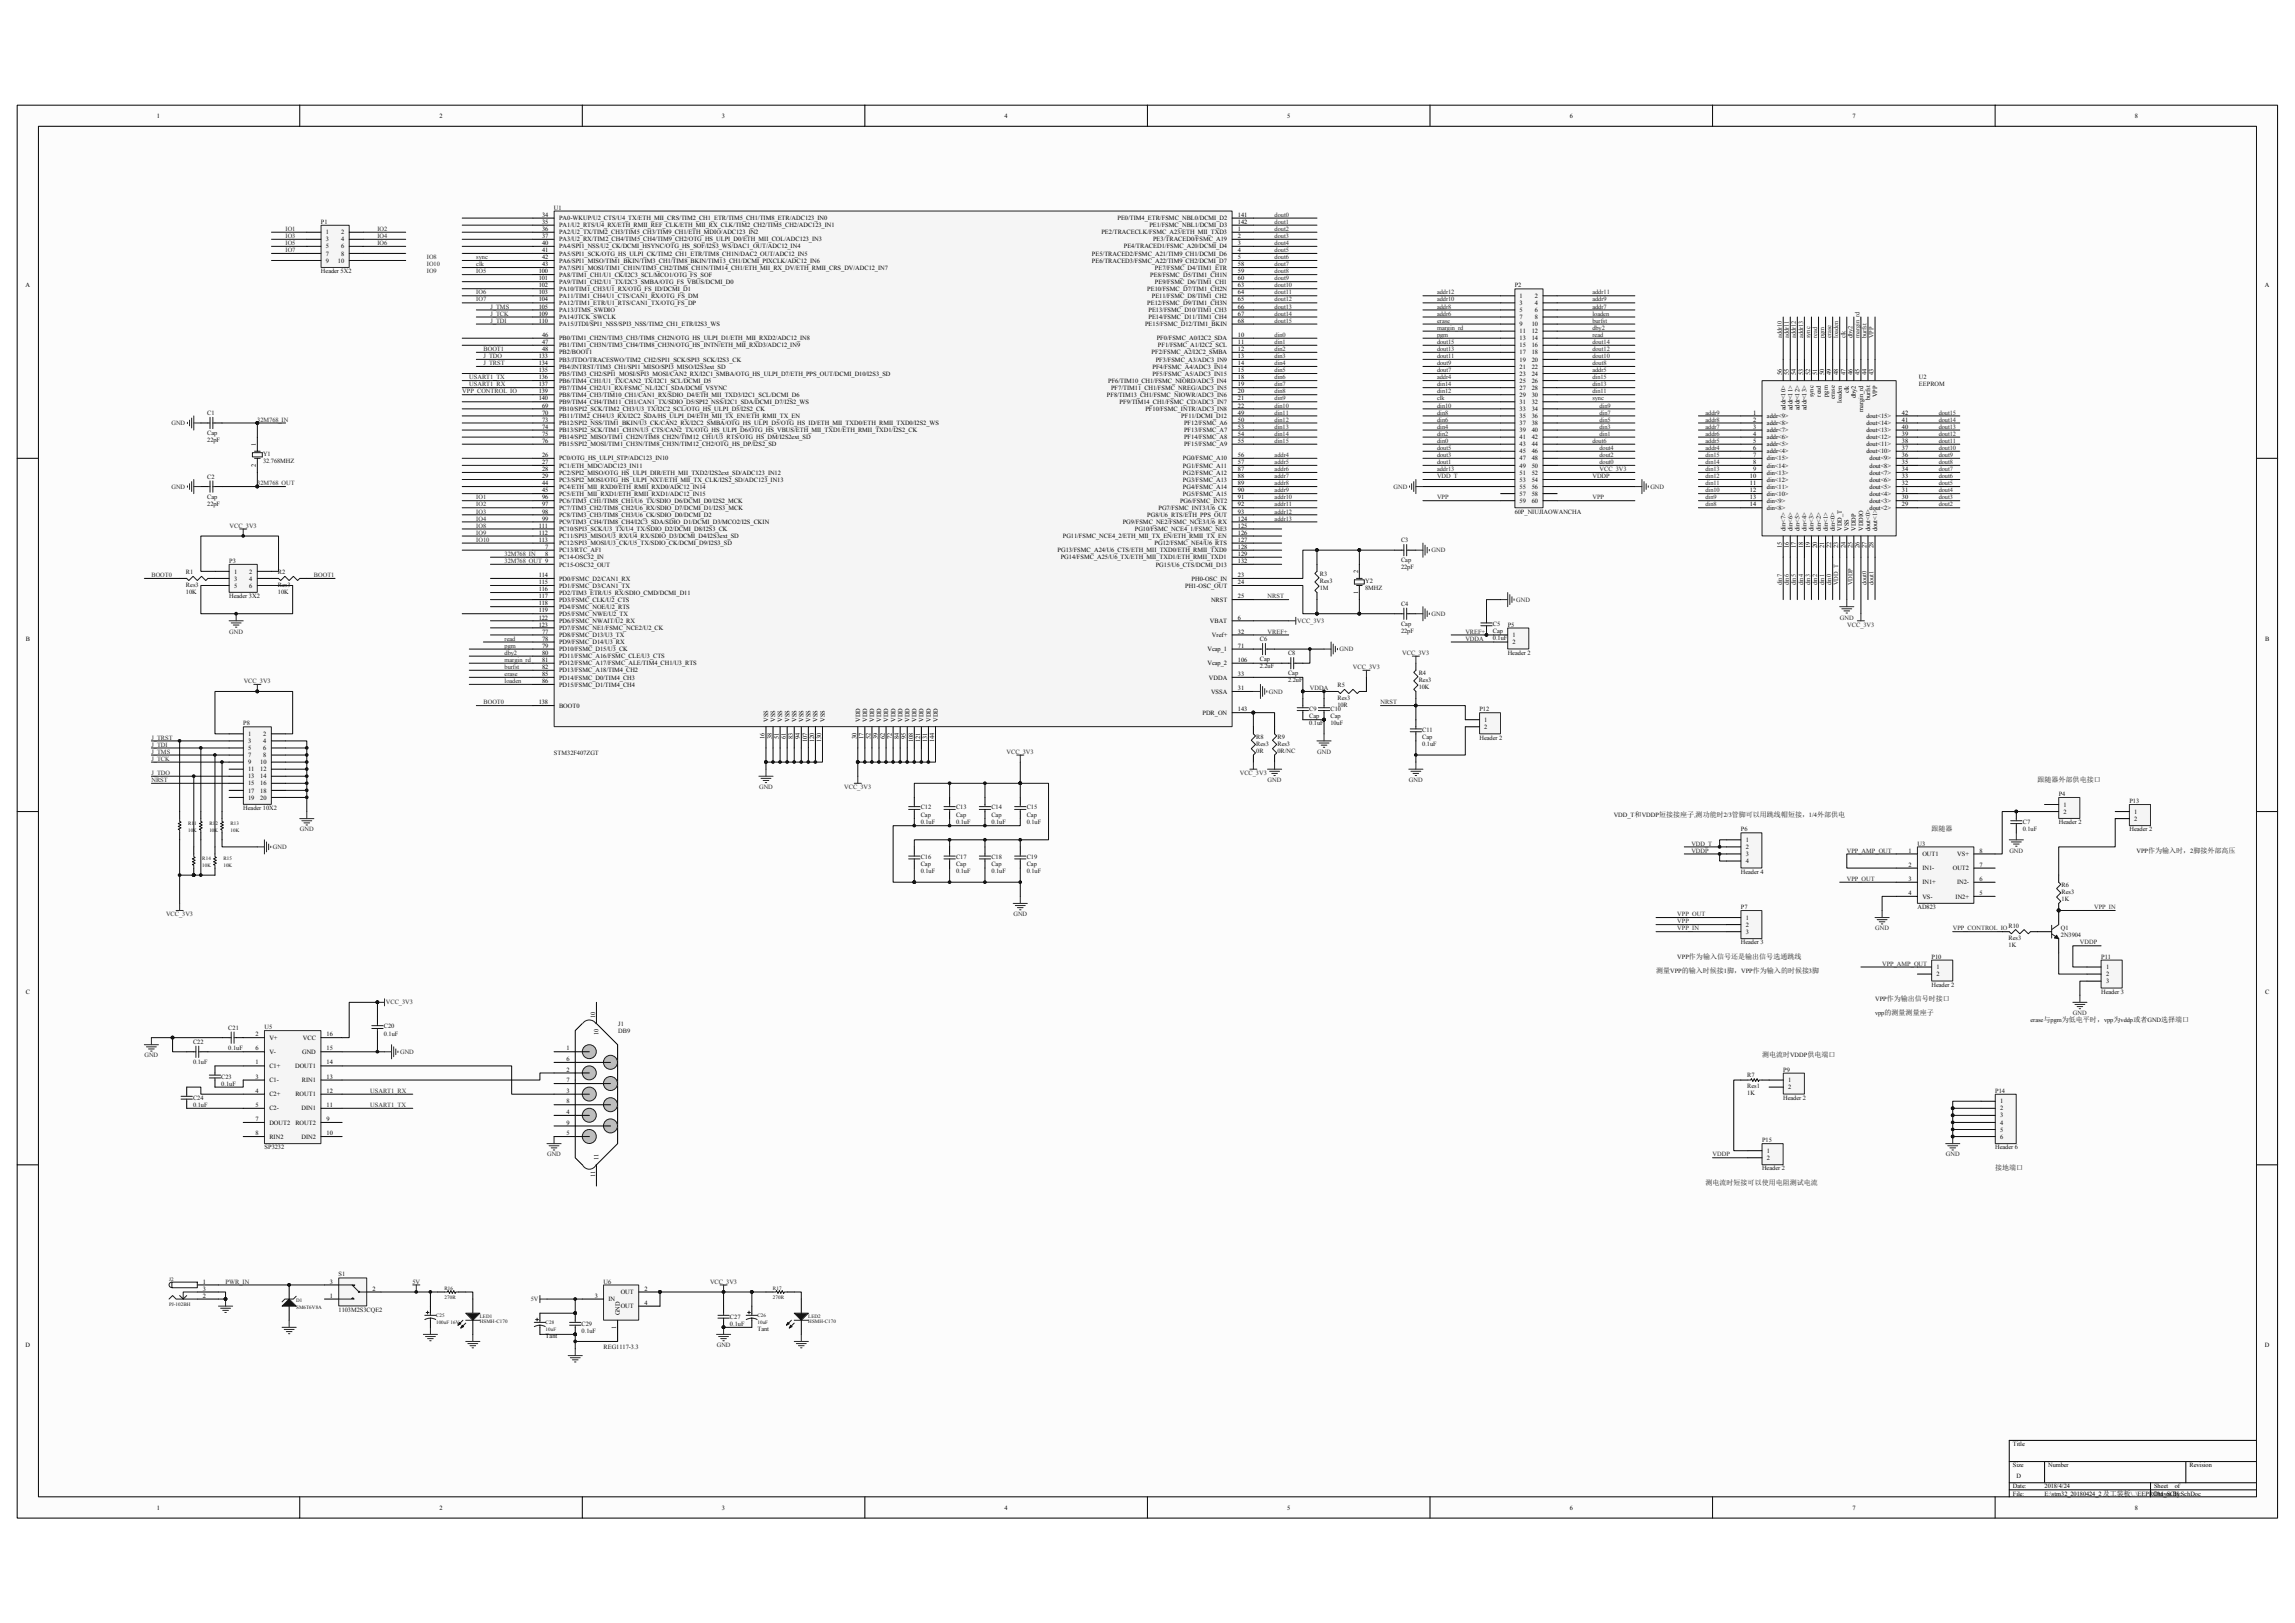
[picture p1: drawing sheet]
<svg xmlns="http://www.w3.org/2000/svg" width="297mm" height="210mm" viewBox="0 0 297 210" stroke-linecap="round" stroke-linejoin="round" font-family="sans-serif">
<defs><g id="words">
<g font-size=".9" fill="#0e0e0e">
<text x="263.7" y="101.2">跟随器外部供电接口</text>
<text x="250" y="107.6">跟随器</text>
<text x="214.3" y="125.9">测量VPP的输入时候接1脚，VPP作为输入的时候接3脚</text>
<text x="228" y="136.8">测电流时VDDP供电端口</text>
<text x="220.7" y="153.3">测电流时短接可以使用电阻测试电流</text>
<text x="258.2" y="151.4">接地端口</text>
</g>
<g font-size=".8">
<text x="20.3" y="15.2">1</text>
<text x="56.9" y="15.2">2</text>
<text x="93.4" y="15.2">3</text>
<text x="130" y="15.2">4</text>
<text x="166.6" y="15.2">5</text>
<text x="203.1" y="15.2">6</text>
<text x="239.7" y="15.2">7</text>
<text x="276.3" y="15.2">8</text>
<text x="70.1" y="28">34</text>
<text x="70.1" y="29">35</text>
<text x="70.1" y="29.9">36</text>
<text x="72.3" y="28.5">PA0-WKUP/U2_CTS/U4_TX/ETH_MII_CRS/TIM2_CH1_ETR/TIM5_CH1/TIM8_ETR/ADC123_IN0</text>
<text x="72.3" y="29.4">PA1/U2_RTS/U4_RX/ETH_RMII_REF_CLK/ETH_MII_RX_CLK/TIM2_CH2/TIM5_CH2/ADC123_IN1</text>
<text x="144.6" y="28.5">PE0/TIM4_ETR/FSMC_NBL0/DCMI_D2</text>
<text x="148.7" y="29.4">PE1/FSMC_NBL1/DCMI_D3</text>
<text x="160.2" y="28">141</text>
<text x="160.2" y="29">142</text>
<text x="160.2" y="29.9">1</text>
<text x="42.2" y="30.3">1</text>
<text x="42.2" y="31.2">3</text>
<text x="42.2" y="32.2">5</text>
<text x="42.2" y="33.1">7</text>
<text x="42.2" y="34">9</text>
<text x="43.7" y="34">10</text>
<text x="44.1" y="30.3">2</text>
<text x="44.1" y="31.2">4</text>
<text x="44.1" y="32.2">6</text>
<text x="44.1" y="33.1">8</text>
<text x="69.7" y="35.3">100</text>
<text x="70.1" y="30.8">37</text>
<text x="70.1" y="31.7">40</text>
<text x="70.1" y="32.6">41</text>
<text x="70.1" y="33.5">42</text>
<text x="70.1" y="34.4">43</text>
<text x="72.3" y="30.3">PA2/U2_TX/TIM2_CH3/TIM5_CH3/TIM9_CH1/ETH_MDIO/ADC123_IN2</text>
<text x="72.3" y="31.2">PA3/U2_RX/TIM2_CH4/TIM5_CH4/TIM9_CH2/OTG_HS_ULPI_D0/ETH_MII_COL/ADC123_IN3</text>
<text x="72.3" y="32.2">PA4/SPI1_NSS/U2_CK/DCMI_HSYNC/OTG_HS_SOF/I2S3_WS/DAC1_OUT/ADC12_IN4</text>
<text x="72.3" y="33.1">PA5/SPI1_SCK/OTG_HS_ULPI_CK/TIM2_CH1_ETR/TIM8_CH1N/DAC2_OUT/ADC12_IN5</text>
<text x="72.3" y="34">PA6/SPI1_MISO/TIM1_BKIN/TIM3_CH1/TIM8_BKIN/TIM13_CH1/DCMI_PIXCLK/ADC12_IN6</text>
<text x="72.3" y="34.9">PA7/SPI1_MOSI/TIM1_CH1N/TIM3_CH2/TIM8_CH1N/TIM14_CH1/ETH_MII_RX_DV/ETH_RMII_CRS_DV/ADC12_IN7</text>
<text x="72.3" y="35.8">PA8/TIM1_CH1/U1_CK/I2C3_SCL/MCO1/OTG_FS_SOF</text>
<text x="141.3" y="33.1">PE5/TRACED2/FSMC_A21/TIM9_CH1/DCMI_D6</text>
<text x="141.3" y="34">PE6/TRACED3/FSMC_A22/TIM9_CH2/DCMI_D7</text>
<text x="142.5" y="30.3">PE2/TRACECLK/FSMC_A23/ETH_MII_TXD3</text>
<text x="145.4" y="32.2">PE4/TRACED1/FSMC_A20/DCMI_D4</text>
<text x="148.9" y="35.8">PE8/FSMC_D5/TIM1_CH1N</text>
<text x="149.2" y="31.2">PE3/TRACED0/FSMC_A19</text>
<text x="149.5" y="34.9">PE7/FSMC_D4/TIM1_ETR</text>
<text x="160.2" y="30.8">2</text>
<text x="160.2" y="31.7">3</text>
<text x="160.2" y="32.6">4</text>
<text x="160.2" y="33.5">5</text>
<text x="160.2" y="34.4">58</text>
<text x="160.2" y="35.3">59</text>
<text x="3.3" y="37.2">A</text>
<text x="69.7" y="36.3">101</text>
<text x="69.7" y="37.2">102</text>
<text x="69.7" y="38.1">103</text>
<text x="69.7" y="39">104</text>
<text x="69.7" y="39.9">105</text>
<text x="69.7" y="40.8">109</text>
<text x="69.7" y="41.8">110</text>
<text x="72.3" y="36.7">PA9/TIM1_CH2/U1_TX/I2C3_SMBA/OTG_FS_VBUS/DCMI_D0</text>
<text x="72.3" y="37.6">PA10/TIM1_CH3/U1_RX/OTG_FS_ID/DCMI_D1</text>
<text x="72.3" y="38.5">PA11/TIM1_CH4/U1_CTS/CAN1_RX/OTG_FS_DM</text>
<text x="72.3" y="39.5">PA12/TIM1_ETR/U1_RTS/CAN1_TX/OTG_FS_DP</text>
<text x="72.3" y="40.4">PA13/JTMS_SWDIO</text>
<text x="72.3" y="41.3">PA14/JTCK_SWCLK</text>
<text x="148.5" y="37.6">PE10/FSMC_D7/TIM1_CH2N</text>
<text x="148.5" y="39.5">PE12/FSMC_D9/TIM1_CH3N</text>
<text x="148.6" y="40.4">PE13/FSMC_D10/TIM1_CH3</text>
<text x="148.6" y="41.3">PE14/FSMC_D11/TIM1_CH4</text>
<text x="149.1" y="38.5">PE11/FSMC_D8/TIM1_CH2</text>
<text x="149.5" y="36.7">PE9/FSMC_D6/TIM1_CH1</text>
<text x="160.2" y="36.3">60</text>
<text x="160.2" y="37.2">63</text>
<text x="160.2" y="38.1">64</text>
<text x="160.2" y="39">65</text>
<text x="160.2" y="39.9">66</text>
<text x="160.2" y="40.8">67</text>
<text x="160.2" y="41.8">68</text>
<text x="196.7" y="38.5">1</text>
<text x="196.7" y="39.5">3</text>
<text x="196.7" y="40.4">5</text>
<text x="196.7" y="41.3">7</text>
<text x="198.6" y="38.5">2</text>
<text x="198.6" y="39.5">4</text>
<text x="198.6" y="40.4">6</text>
<text x="198.6" y="41.3">8</text>
<text x="293.1" y="37.2">A</text>
<text x="69.7" y="46.3">133</text>
<text x="69.7" y="47.2">134</text>
<text x="70.1" y="43.6">46</text>
<text x="70.1" y="44.5">47</text>
<text x="70.1" y="45.4">48</text>
<text x="72.3" y="42.2">PA15/JTDI/SPI1_NSS/SPI3_NSS/TIM2_CH1_ETR/I2S3_WS</text>
<text x="72.3" y="44">PB0/TIM1_CH2N/TIM3_CH3/TIM8_CH2N/OTG_HS_ULPI_D1/ETH_MII_RXD2/ADC12_IN8</text>
<text x="72.3" y="45">PB1/TIM1_CH3N/TIM3_CH4/TIM8_CH3N/OTG_HS_INTN/ETH_MII_RXD3/ADC12_IN9</text>
<text x="72.3" y="45.9">PB2/BOOT1</text>
<text x="72.3" y="46.8">PB3/JTDO/TRACESWO/TIM2_CH2/SPI1_SCK/SPI3_SCK/I2S3_CK</text>
<text x="72.3" y="47.7">PB4/JNTRST/TIM3_CH1/SPI1_MISO/SPI3_MISO/I2S3ext_SD</text>
<text x="148.2" y="42.2">PE15/FSMC_D12/TIM1_BKIN</text>
<text x="149" y="45.9">PF2/FSMC_A2/I2C2_SMBA</text>
<text x="149.1" y="47.7">PF4/FSMC_A4/ADC3_IN14</text>
<text x="149.6" y="46.8">PF3/FSMC_A3/ADC3_IN9</text>
<text x="149.7" y="44">PF0/FSMC_A0/I2C2_SDA</text>
<text x="149.8" y="45">PF1/FSMC_A1/I2C2_SCL</text>
<text x="160.2" y="43.6">10</text>
<text x="160.2" y="44.5">11</text>
<text x="160.2" y="45.4">12</text>
<text x="160.2" y="46.3">13</text>
<text x="160.2" y="47.2">14</text>
<text x="196.7" y="42.2">9</text>
<text x="196.7" y="43.1">11</text>
<text x="196.7" y="44">13</text>
<text x="196.7" y="45">15</text>
<text x="196.7" y="45.9">17</text>
<text x="196.7" y="46.8">19</text>
<text x="196.7" y="47.7">21</text>
<text x="198.2" y="42.2">10</text>
<text x="198.2" y="43.1">12</text>
<text x="198.2" y="44">14</text>
<text x="198.2" y="45">16</text>
<text x="198.2" y="45.9">18</text>
<text x="198.2" y="46.8">20</text>
<text x="198.2" y="47.7">22</text>
<text x="69.7" y="48.2">135</text>
<text x="69.7" y="49.1">136</text>
<text x="69.7" y="50">137</text>
<text x="69.7" y="50.9">139</text>
<text x="69.7" y="51.8">140</text>
<text x="70.1" y="52.7">69</text>
<text x="70.1" y="53.6">70</text>
<text x="72.3" y="48.6">PB5/TIM3_CH2/SPI1_MOSI/SPI3_MOSI/CAN2_RX/I2C1_SMBA/OTG_HS_ULPI_D7/ETH_PPS_OUT/DCMI_D10/I2S3_SD</text>
<text x="72.3" y="49.5">PB6/TIM4_CH1/U1_TX/CAN2_TX/I2C1_SCL/DCMI_D5</text>
<text x="72.3" y="50.4">PB7/TIM4_CH2/U1_RX/FSMC_NL/I2C1_SDA/DCMI_VSYNC</text>
<text x="72.3" y="51.4">PB8/TIM4_CH3/TIM10_CH1/CAN1_RX/SDIO_D4/ETH_MII_TXD3/I2C1_SCL/DCMI_D6</text>
<text x="72.3" y="52.3">PB9/TIM4_CH4/TIM11_CH1/CAN1_TX/SDIO_D5/SPI2_NSS/I2C1_SDA/DCMI_D7/I2S2_WS</text>
<text x="72.3" y="53.2">PB10/SPI2_SCK/TIM2_CH3/U3_TX/I2C2_SCL/OTG_HS_ULPI_D3/I2S2_CK</text>
<text x="143.2" y="51.4">PF8/TIM13_CH1/FSMC_NIOWR/ADC3_IN6</text>
<text x="143.4" y="49.5">PF6/TIM10_CH1/FSMC_NIORD/ADC3_IN4</text>
<text x="143.8" y="50.4">PF7/TIM11_CH1/FSMC_NREG/ADC3_IN5</text>
<text x="144.9" y="52.3">PF9/TIM14_CH1/FSMC_CD/ADC3_IN7</text>
<text x="148.2" y="53.2">PF10/FSMC_INTR/ADC3_IN8</text>
<text x="149.1" y="48.6">PF5/FSMC_A5/ADC3_IN15</text>
<text x="160.2" y="48.2">15</text>
<text x="160.2" y="49.1">18</text>
<text x="160.2" y="50">19</text>
<text x="160.2" y="50.9">20</text>
<text x="160.2" y="51.8">21</text>
<text x="160.2" y="52.7">22</text>
<text x="160.2" y="53.6">49</text>
<text x="196.7" y="48.6">23</text>
<text x="196.7" y="49.5">25</text>
<text x="196.7" y="50.4">27</text>
<text x="196.7" y="51.4">29</text>
<text x="196.7" y="52.3">31</text>
<text x="196.7" y="53.2">33</text>
<text x="198.2" y="48.6">24</text>
<text x="198.2" y="49.5">26</text>
<text x="198.2" y="50.4">28</text>
<text x="198.2" y="51.4">30</text>
<text x="198.2" y="52.3">32</text>
<text x="198.2" y="53.2">34</text>
<text x="226.9" y="53.6">1</text>
<text x="230.6" y="48.5" transform="rotate(-90 230.6 48.5)">56</text>
<text x="231.1" y="53.1" transform="rotate(-90 231.1 53.1)">addr&lt;10&gt;</text>
<text x="231.5" y="48.5" transform="rotate(-90 231.5 48.5)">55</text>
<text x="232" y="53.1" transform="rotate(-90 232 53.1)">addr&lt;11&gt;</text>
<text x="232.4" y="48.5" transform="rotate(-90 232.4 48.5)">54</text>
<text x="232.9" y="53.1" transform="rotate(-90 232.9 53.1)">addr&lt;12&gt;</text>
<text x="233.3" y="48.5" transform="rotate(-90 233.3 48.5)">53</text>
<text x="233.8" y="53.1" transform="rotate(-90 233.8 53.1)">addr&lt;13&gt;</text>
<text x="234.3" y="48.5" transform="rotate(-90 234.3 48.5)">52</text>
<text x="234.7" y="51.4" transform="rotate(-90 234.7 51.4)">sync</text>
<text x="235.2" y="48.5" transform="rotate(-90 235.2 48.5)">51</text>
<text x="235.6" y="51.3" transform="rotate(-90 235.6 51.3)">read</text>
<text x="236.1" y="48.5" transform="rotate(-90 236.1 48.5)">50</text>
<text x="236.5" y="51.4" transform="rotate(-90 236.5 51.4)">pgm</text>
<text x="237" y="48.5" transform="rotate(-90 237 48.5)">49</text>
<text x="237.5" y="51.6" transform="rotate(-90 237.5 51.6)">erase</text>
<text x="237.9" y="48.5" transform="rotate(-90 237.9 48.5)">48</text>
<text x="238.4" y="52.1" transform="rotate(-90 238.4 52.1)">loaden</text>
<text x="238.8" y="48.5" transform="rotate(-90 238.8 48.5)">47</text>
<text x="239.3" y="50.9" transform="rotate(-90 239.3 50.9)">clk</text>
<text x="239.7" y="48.5" transform="rotate(-90 239.7 48.5)">46</text>
<text x="240.2" y="51.5" transform="rotate(-90 240.2 51.5)">dby2</text>
<text x="240.6" y="48.5" transform="rotate(-90 240.6 48.5)">45</text>
<text x="241.1" y="53.3" transform="rotate(-90 241.1 53.3)">margin_rd</text>
<text x="241.6" y="48.5" transform="rotate(-90 241.6 48.5)">44</text>
<text x="242" y="51.8" transform="rotate(-90 242 51.8)">burfst</text>
<text x="242.5" y="48.5" transform="rotate(-90 242.5 48.5)">43</text>
<text x="242.9" y="51.4" transform="rotate(-90 242.9 51.4)">VPP</text>
<text x="246.1" y="53.6">42</text>
<text x="33.1" y="57.7" transform="rotate(-90 33.1 57.7)">1</text>
<text x="70.1" y="54.5">73</text>
<text x="70.1" y="55.5">74</text>
<text x="70.1" y="56.4">75</text>
<text x="70.1" y="57.3">76</text>
<text x="70.1" y="59.1">26</text>
<text x="72.3" y="54.1">PB11/TIM2_CH4/U3_RX/I2C2_SDA/HS_ULPI_D4/ETH_MII_TX_EN/ETH_RMII_TX_EN</text>
<text x="72.3" y="55">PB12/SPI2_NSS/TIM1_BKIN/U3_CK/CAN2_RX/I2C2_SMBA/OTG_HS_ULPI_D5/OTG_HS_ID/ETH_MII_TXD0/ETH_RMII_TXD0/I2S2_WS</text>
<text x="72.3" y="55.9">PB13/SPI2_SCK/TIM1_CH1N/U3_CTS/CAN2_TX/OTG_HS_ULPI_D6/OTG_HS_VBUS/ETH_MII_TXD1/ETH_RMII_TXD1/I2S2_CK</text>
<text x="72.3" y="56.8">PB14/SPI2_MISO/TIM1_CH2N/TIM8_CH2N/TIM12_CH1/U3_RTS/OTG_HS_DM/I2S2ext_SD</text>
<text x="72.3" y="57.7">PB15/SPI2_MOSI/TIM1_CH3N/TIM8_CH3N/TIM12_CH2/OTG_HS_DP/I2S2_SD</text>
<text x="72.3" y="59.6">PC0/OTG_HS_ULPI_STP/ADC123_IN10</text>
<text x="152.9" y="54.1">PF11/DCMI_D12</text>
<text x="153.1" y="59.6">PG0/FSMC_A10</text>
<text x="153.2" y="55">PF12/FSMC_A6</text>
<text x="153.2" y="55.9">PF13/FSMC_A7</text>
<text x="153.2" y="56.8">PF14/FSMC_A8</text>
<text x="153.2" y="57.7">PF15/FSMC_A9</text>
<text x="160.2" y="54.5">50</text>
<text x="160.2" y="55.5">53</text>
<text x="160.2" y="56.4">54</text>
<text x="160.2" y="57.3">55</text>
<text x="160.2" y="59.1">56</text>
<text x="196.7" y="54.1">35</text>
<text x="196.7" y="55">37</text>
<text x="196.7" y="55.9">39</text>
<text x="196.7" y="56.8">41</text>
<text x="196.7" y="57.7">43</text>
<text x="196.7" y="58.7">45</text>
<text x="196.7" y="59.6">47</text>
<text x="198.2" y="54.1">36</text>
<text x="198.2" y="55">38</text>
<text x="198.2" y="55.9">40</text>
<text x="198.2" y="56.8">42</text>
<text x="198.2" y="57.7">44</text>
<text x="198.2" y="58.7">46</text>
<text x="198.2" y="59.6">48</text>
<text x="226.9" y="54.5">2</text>
<text x="226.9" y="55.5">3</text>
<text x="226.9" y="56.4">4</text>
<text x="226.9" y="57.3">5</text>
<text x="226.9" y="58.2">6</text>
<text x="226.9" y="59.1">7</text>
<text x="228.7" y="54.1">addr&lt;9&gt;</text>
<text x="228.7" y="55">addr&lt;8&gt;</text>
<text x="228.7" y="55.9">addr&lt;7&gt;</text>
<text x="228.7" y="56.8">addr&lt;6&gt;</text>
<text x="228.7" y="57.7">addr&lt;5&gt;</text>
<text x="228.7" y="58.7">addr&lt;4&gt;</text>
<text x="228.7" y="59.6">din&lt;15&gt;</text>
<text x="241.5" y="58.7">dout&lt;10&gt;</text>
<text x="241.5" y="57.7">dout&lt;11&gt;</text>
<text x="241.5" y="56.8">dout&lt;12&gt;</text>
<text x="241.5" y="55.9">dout&lt;13&gt;</text>
<text x="241.5" y="55">dout&lt;14&gt;</text>
<text x="241.5" y="54.1">dout&lt;15&gt;</text>
<text x="241.9" y="59.6">dout&lt;9&gt;</text>
<text x="246.1" y="59.1">36</text>
<text x="246.1" y="58.2">37</text>
<text x="246.1" y="57.3">38</text>
<text x="246.1" y="56.4">39</text>
<text x="246.1" y="55.5">40</text>
<text x="246.1" y="54.5">41</text>
<text x="33.1" y="60.5" transform="rotate(-90 33.1 60.5)">2</text>
<text x="70.1" y="60">27</text>
<text x="70.1" y="61">28</text>
<text x="70.1" y="61.9">29</text>
<text x="70.1" y="62.8">44</text>
<text x="70.1" y="63.7">45</text>
<text x="70.1" y="64.6">96</text>
<text x="70.1" y="65.5">97</text>
<text x="72.3" y="60.5">PC1/ETH_MDC/ADC123_IN11</text>
<text x="72.3" y="61.4">PC2/SPI2_MISO/OTG_HS_ULPI_DIR/ETH_MII_TXD2/I2S2ext_SD/ADC123_IN12</text>
<text x="72.3" y="62.3">PC3/SPI2_MOSI/OTG_HS_ULPI_NXT/ETH_MII_TX_CLK/I2S2_SD/ADC123_IN13</text>
<text x="72.3" y="63.2">PC4/ETH_MII_RXD0/ETH_RMII_RXD0/ADC12_IN14</text>
<text x="72.3" y="64.2">PC5/ETH_MII_RXD1/ETH_RMII_RXD1/ADC12_IN15</text>
<text x="72.3" y="65.1">PC6/TIM3_CH1/TIM8_CH1/U6_TX/SDIO_D6/DCMI_D0/I2S2_MCK</text>
<text x="72.3" y="66">PC7/TIM3_CH2/TIM8_CH2/U6_RX/SDIO_D7/DCMI_D1/I2S3_MCK</text>
<text x="149.9" y="66">PG7/FSMC_INT3/U6_CK</text>
<text x="152.7" y="65.1">PG6/FSMC_INT2</text>
<text x="153.1" y="60.5">PG1/FSMC_A11</text>
<text x="153.1" y="61.4">PG2/FSMC_A12</text>
<text x="153.1" y="62.3">PG3/FSMC_A13</text>
<text x="153.1" y="63.2">PG4/FSMC_A14</text>
<text x="153.1" y="64.2">PG5/FSMC_A15</text>
<text x="160.2" y="60">57</text>
<text x="160.2" y="61">87</text>
<text x="160.2" y="61.9">88</text>
<text x="160.2" y="62.8">89</text>
<text x="160.2" y="63.7">90</text>
<text x="160.2" y="64.6">91</text>
<text x="160.2" y="65.5">92</text>
<text x="196.7" y="60.5">49</text>
<text x="196.7" y="61.4">51</text>
<text x="196.7" y="62.3">53</text>
<text x="196.7" y="63.2">55</text>
<text x="196.7" y="64.2">57</text>
<text x="196.7" y="65.1">59</text>
<text x="198.2" y="60.5">50</text>
<text x="198.2" y="61.4">52</text>
<text x="198.2" y="62.3">54</text>
<text x="198.2" y="63.2">56</text>
<text x="198.2" y="64.2">58</text>
<text x="198.2" y="65.1">60</text>
<text x="226.5" y="61.9">10</text>
<text x="226.5" y="62.8">11</text>
<text x="226.5" y="63.7">12</text>
<text x="226.5" y="64.6">13</text>
<text x="226.5" y="65.5">14</text>
<text x="226.9" y="60">8</text>
<text x="226.9" y="61">9</text>
<text x="228.7" y="60.5">din&lt;14&gt;</text>
<text x="228.7" y="61.4">din&lt;13&gt;</text>
<text x="228.7" y="62.3">din&lt;12&gt;</text>
<text x="228.7" y="63.2">din&lt;11&gt;</text>
<text x="228.7" y="64.2">din&lt;10&gt;</text>
<text x="228.7" y="65.1">din&lt;9&gt;</text>
<text x="228.7" y="66">din&lt;8&gt;</text>
<text x="241.9" y="66">dout&lt;2&gt;</text>
<text x="241.9" y="65.1">dout&lt;3&gt;</text>
<text x="241.9" y="64.2">dout&lt;4&gt;</text>
<text x="241.9" y="63.2">dout&lt;5&gt;</text>
<text x="241.9" y="62.3">dout&lt;6&gt;</text>
<text x="241.9" y="61.4">dout&lt;7&gt;</text>
<text x="241.9" y="60.5">dout&lt;8&gt;</text>
<text x="246.1" y="65.5">29</text>
<text x="246.1" y="64.6">30</text>
<text x="246.1" y="63.7">31</text>
<text x="246.1" y="62.8">32</text>
<text x="246.1" y="61.9">33</text>
<text x="246.1" y="61">34</text>
<text x="246.1" y="60">35</text>
<text x="69.7" y="68.3">111</text>
<text x="69.7" y="69.2">112</text>
<text x="69.7" y="70.1">113</text>
<text x="70.1" y="66.4">98</text>
<text x="70.1" y="67.4">99</text>
<text x="70.5" y="71">7</text>
<text x="70.5" y="71.9">8</text>
<text x="72.3" y="66.9">PC8/TIM3_CH3/TIM8_CH3/U6_CK/SDIO_D0/DCMI_D2</text>
<text x="72.3" y="67.8">PC9/TIM3_CH4/TIM8_CH4/I2C3_SDA/SDIO_D1/DCMI_D3/MCO2/I2S_CKIN</text>
<text x="72.3" y="68.7">PC10/SPI3_SCK/U3_TX/U4_TX/SDIO_D2/DCMI_D8/I2S3_CK</text>
<text x="72.3" y="69.6">PC11/SPI3_MISO/U3_RX/U4_RX/SDIO_D3/DCMI_D4/I2S3ext_SD</text>
<text x="72.3" y="70.5">PC12/SPI3_MOSI/U3_CK/U5_TX/SDIO_CK/DCMI_D9/I2S3_SD</text>
<text x="72.3" y="71.5">PC13/RTC_AF1</text>
<text x="136.9" y="71.5">PG13/FSMC_A24/U6_CTS/ETH_MII_TXD0/ETH_RMII_TXD0</text>
<text x="137.5" y="69.6">PG11/FSMC_NCE4_2/ETH_MII_TX_EN/ETH_RMII_TX_EN</text>
<text x="145.3" y="67.8">PG9/FSMC_NE2/FSMC_NCE3/U6_RX</text>
<text x="146.9" y="68.7">PG10/FSMC_NCE4_1/FSMC_NE3</text>
<text x="148.5" y="66.9">PG8/U6_RTS/ETH_PPS_OUT</text>
<text x="149.4" y="70.5">PG12/FSMC_NE4/U6_RTS</text>
<text x="160.2" y="66.4">93</text>
<text x="160.2" y="67.4">124</text>
<text x="160.2" y="68.3">125</text>
<text x="160.2" y="69.2">126</text>
<text x="160.2" y="70.1">127</text>
<text x="160.2" y="71">128</text>
<text x="160.2" y="71.9">129</text>
<text x="230.6" y="70.9" transform="rotate(-90 230.6 70.9)">15</text>
<text x="231.1" y="68.7" transform="rotate(-90 231.1 68.7)">din&lt;7&gt;</text>
<text x="231.5" y="70.9" transform="rotate(-90 231.5 70.9)">16</text>
<text x="232" y="68.7" transform="rotate(-90 232 68.7)">din&lt;6&gt;</text>
<text x="232.4" y="70.9" transform="rotate(-90 232.4 70.9)">17</text>
<text x="232.9" y="68.7" transform="rotate(-90 232.9 68.7)">din&lt;5&gt;</text>
<text x="233.3" y="70.9" transform="rotate(-90 233.3 70.9)">18</text>
<text x="233.8" y="68.7" transform="rotate(-90 233.8 68.7)">din&lt;4&gt;</text>
<text x="234.3" y="70.9" transform="rotate(-90 234.3 70.9)">19</text>
<text x="234.7" y="68.7" transform="rotate(-90 234.7 68.7)">din&lt;3&gt;</text>
<text x="235.2" y="70.9" transform="rotate(-90 235.2 70.9)">20</text>
<text x="235.6" y="68.7" transform="rotate(-90 235.6 68.7)">din&lt;2&gt;</text>
<text x="236.1" y="70.9" transform="rotate(-90 236.1 70.9)">21</text>
<text x="236.5" y="68.7" transform="rotate(-90 236.5 68.7)">din&lt;1&gt;</text>
<text x="237" y="70.9" transform="rotate(-90 237 70.9)">22</text>
<text x="237.5" y="68.7" transform="rotate(-90 237.5 68.7)">din&lt;0&gt;</text>
<text x="237.9" y="70.9" transform="rotate(-90 237.9 70.9)">23</text>
<text x="238.4" y="68.7" transform="rotate(-90 238.4 68.7)">VDD_T</text>
<text x="238.8" y="70.9" transform="rotate(-90 238.8 70.9)">24</text>
<text x="239.3" y="68.7" transform="rotate(-90 239.3 68.7)">VSS</text>
<text x="239.7" y="70.9" transform="rotate(-90 239.7 70.9)">25</text>
<text x="240.2" y="68.7" transform="rotate(-90 240.2 68.7)">VDDP</text>
<text x="240.6" y="70.9" transform="rotate(-90 240.6 70.9)">26</text>
<text x="241.1" y="68.7" transform="rotate(-90 241.1 68.7)">VDDIO</text>
<text x="241.6" y="70.9" transform="rotate(-90 241.6 70.9)">27</text>
<text x="242" y="68.7" transform="rotate(-90 242 68.7)">dout&lt;0&gt;</text>
<text x="242.5" y="70.9" transform="rotate(-90 242.5 70.9)">28</text>
<text x="242.9" y="68.7" transform="rotate(-90 242.9 68.7)">dout&lt;1&gt;</text>
<text x="30.3" y="74.2">1</text>
<text x="30.3" y="75.1">3</text>
<text x="30.3" y="76">5</text>
<text x="32.3" y="74.2">2</text>
<text x="32.3" y="75.1">4</text>
<text x="32.3" y="76">6</text>
<text x="69.7" y="74.7">114</text>
<text x="69.7" y="75.6">115</text>
<text x="69.7" y="76.5">116</text>
<text x="69.7" y="77.4">117</text>
<text x="72.3" y="72.4">PC14-OSC32_IN</text>
<text x="72.3" y="73.3">PC15-OSC32_OUT</text>
<text x="72.3" y="75.1">PD0/FSMC_D2/CAN1_RX</text>
<text x="72.3" y="76">PD1/FSMC_D3/CAN1_TX</text>
<text x="72.3" y="76.9">PD2/TIM3_ETR/U5_RX/SDIO_CMD/DCMI_D11</text>
<text x="72.3" y="77.9">PD3/FSMC_CLK/U2_CTS</text>
<text x="137.3" y="72.4">PG14/FSMC_A25/U6_TX/ETH_MII_TXD1/ETH_RMII_TXD1</text>
<text x="149.6" y="73.3">PG15/U6_CTS/DCMI_D13</text>
<text x="153.4" y="76">PH1-OSC_OUT</text>
<text x="154.2" y="75.1">PH0-OSC_IN</text>
<text x="156.7" y="77.9">NRST</text>
<text x="160.2" y="72.8">132</text>
<text x="160.2" y="74.7">23</text>
<text x="160.2" y="75.6">24</text>
<text x="160.2" y="77.4">25</text>
<text x="175.7" y="76.9" transform="rotate(-90 175.7 76.9)">1</text>
<text x="175.7" y="74.1" transform="rotate(-90 175.7 74.1)">2</text>
<text x="3.3" y="82.9">B</text>
<text x="69.7" y="78.3">118</text>
<text x="69.7" y="79.2">119</text>
<text x="69.7" y="80.2">122</text>
<text x="69.7" y="81.1">123</text>
<text x="70.1" y="82">77</text>
<text x="70.1" y="82.9">78</text>
<text x="70.1" y="83.8">79</text>
<text x="72.3" y="78.8">PD4/FSMC_NOE/U2_RTS</text>
<text x="72.3" y="79.7">PD5/FSMC_NWE/U2_TX</text>
<text x="72.3" y="80.6">PD6/FSMC_NWAIT/U2_RX</text>
<text x="72.3" y="81.5">PD7/FSMC_NE1/FSMC_NCE2/U2_CK</text>
<text x="72.3" y="82.4">PD8/FSMC_D13/U3_TX</text>
<text x="72.3" y="83.4">PD9/FSMC_D14/U3_RX</text>
<text x="156.6" y="80.6">VBAT</text>
<text x="156.8" y="82.4">Vref+</text>
<text x="160.2" y="80.2">6</text>
<text x="160.2" y="82">32</text>
<text x="160.2" y="83.8">71</text>
<text x="195.8" y="82.4">1</text>
<text x="195.8" y="83.4">2</text>
<text x="293.1" y="82.9">B</text>
<text x="70.1" y="84.7">80</text>
<text x="70.1" y="85.6">81</text>
<text x="70.1" y="86.6">82</text>
<text x="70.1" y="87.5">85</text>
<text x="70.1" y="88.4">86</text>
<text x="72.3" y="84.3">PD10/FSMC_D15/U3_CK</text>
<text x="72.3" y="85.2">PD11/FSMC_A16/FSMC_CLE/U3_CTS</text>
<text x="72.3" y="86.1">PD12/FSMC_A17/FSMC_ALE/TIM4_CH1/U3_RTS</text>
<text x="72.3" y="87">PD13/FSMC_A18/TIM4_CH2</text>
<text x="72.3" y="87.9">PD14/FSMC_D0/TIM4_CH3</text>
<text x="72.3" y="88.8">PD15/FSMC_D1/TIM4_CH4</text>
<text x="156.3" y="84.3">Vcap_1</text>
<text x="156.3" y="86.1">Vcap_2</text>
<text x="156.4" y="87.9">VDDA</text>
<text x="156.7" y="89.7">VSSA</text>
<text x="160.2" y="85.6">106</text>
<text x="160.2" y="87.5">33</text>
<text x="160.2" y="89.3">31</text>
<text x="32.1" y="95.2">1</text>
<text x="34.1" y="95.2">2</text>
<text x="69.7" y="91.1">138</text>
<text x="72.3" y="91.6">BOOT0</text>
<text x="99" y="95.6" transform="rotate(-90 99 95.6)">16</text>
<text x="99.4" y="93.4" transform="rotate(-90 99.4 93.4)">VSS</text>
<text x="99.9" y="95.6" transform="rotate(-90 99.9 95.6)">38</text>
<text x="100.3" y="93.4" transform="rotate(-90 100.3 93.4)">VSS</text>
<text x="100.8" y="95.6" transform="rotate(-90 100.8 95.6)">51</text>
<text x="101.2" y="93.4" transform="rotate(-90 101.2 93.4)">VSS</text>
<text x="101.7" y="95.6" transform="rotate(-90 101.7 95.6)">61</text>
<text x="102.2" y="93.4" transform="rotate(-90 102.2 93.4)">VSS</text>
<text x="102.6" y="95.6" transform="rotate(-90 102.6 95.6)">83</text>
<text x="103.1" y="93.4" transform="rotate(-90 103.1 93.4)">VSS</text>
<text x="103.5" y="95.6" transform="rotate(-90 103.5 95.6)">94</text>
<text x="104" y="93.4" transform="rotate(-90 104 93.4)">VSS</text>
<text x="104.9" y="93.4" transform="rotate(-90 104.9 93.4)">VSS</text>
<text x="105.8" y="93.4" transform="rotate(-90 105.8 93.4)">VSS</text>
<text x="106.7" y="93.4" transform="rotate(-90 106.7 93.4)">VSS</text>
<text x="110.8" y="95.6" transform="rotate(-90 110.8 95.6)">30</text>
<text x="111.3" y="93.4" transform="rotate(-90 111.3 93.4)">VDD</text>
<text x="111.7" y="95.6" transform="rotate(-90 111.7 95.6)">17</text>
<text x="112.2" y="93.4" transform="rotate(-90 112.2 93.4)">VDD</text>
<text x="112.7" y="95.6" transform="rotate(-90 112.7 95.6)">52</text>
<text x="113.1" y="93.4" transform="rotate(-90 113.1 93.4)">VDD</text>
<text x="113.6" y="95.6" transform="rotate(-90 113.6 95.6)">39</text>
<text x="114" y="93.4" transform="rotate(-90 114 93.4)">VDD</text>
<text x="114.5" y="95.6" transform="rotate(-90 114.5 95.6)">62</text>
<text x="114.9" y="93.4" transform="rotate(-90 114.9 93.4)">VDD</text>
<text x="115.4" y="95.6" transform="rotate(-90 115.4 95.6)">72</text>
<text x="115.9" y="93.4" transform="rotate(-90 115.9 93.4)">VDD</text>
<text x="116.3" y="95.6" transform="rotate(-90 116.3 95.6)">84</text>
<text x="116.8" y="93.4" transform="rotate(-90 116.8 93.4)">VDD</text>
<text x="117.2" y="95.6" transform="rotate(-90 117.2 95.6)">95</text>
<text x="117.7" y="93.4" transform="rotate(-90 117.7 93.4)">VDD</text>
<text x="118.6" y="93.4" transform="rotate(-90 118.6 93.4)">VDD</text>
<text x="119.5" y="93.4" transform="rotate(-90 119.5 93.4)">VDD</text>
<text x="120.4" y="93.4" transform="rotate(-90 120.4 93.4)">VDD</text>
<text x="121.3" y="93.4" transform="rotate(-90 121.3 93.4)">VDD</text>
<text x="155.6" y="92.5">PDR_ON</text>
<text x="160.2" y="92">143</text>
<text x="192.1" y="93.4">1</text>
<text x="192.1" y="94.3">2</text>
<text x="32.1" y="96.1">3</text>
<text x="32.1" y="97.1">5</text>
<text x="32.1" y="98">7</text>
<text x="32.1" y="98.9">9</text>
<text x="32.1" y="99.8">11</text>
<text x="32.1" y="100.7">13</text>
<text x="32.1" y="101.6">15</text>
<text x="33.7" y="98.9">10</text>
<text x="33.7" y="99.8">12</text>
<text x="33.7" y="100.7">14</text>
<text x="33.7" y="101.6">16</text>
<text x="34.1" y="96.1">4</text>
<text x="34.1" y="97.1">6</text>
<text x="34.1" y="98">8</text>
<text x="104.4" y="96" transform="rotate(-90 104.4 96)">107</text>
<text x="105.3" y="96" transform="rotate(-90 105.3 96)">120</text>
<text x="106.3" y="96" transform="rotate(-90 106.3 96)">130</text>
<text x="118.2" y="96" transform="rotate(-90 118.2 96)">108</text>
<text x="119.1" y="96" transform="rotate(-90 119.1 96)">121</text>
<text x="120" y="96" transform="rotate(-90 120 96)">131</text>
<text x="120.9" y="96" transform="rotate(-90 120.9 96)">144</text>
<text x="32.1" y="102.6">17</text>
<text x="32.1" y="103.5">19</text>
<text x="33.7" y="102.6">18</text>
<text x="33.7" y="103.5">20</text>
<text x="267.1" y="104.4">1</text>
<text x="267.1" y="105.3">2</text>
<text x="276.2" y="105.3">1</text>
<text x="276.2" y="106.2">2</text>
<text x="225.9" y="108.9">1</text>
<text x="225.9" y="109.9">2</text>
<text x="225.9" y="110.8">3</text>
<text x="225.9" y="111.7">4</text>
<text x="247" y="110.3">1</text>
<text x="247" y="112.1">2</text>
<text x="247" y="114">3</text>
<text x="248.8" y="110.8">OUT1</text>
<text x="248.8" y="112.6">IN1-</text>
<text x="252.7" y="112.6">OUT2</text>
<text x="253.3" y="110.8">VS+</text>
<text x="256.2" y="114">6</text>
<text x="256.2" y="112.1">7</text>
<text x="256.2" y="110.3">8</text>
<text x="225.9" y="119">1</text>
<text x="225.9" y="119.9">2</text>
<text x="247" y="115.8">4</text>
<text x="248.8" y="114.4">IN1+</text>
<text x="248.8" y="116.3">VS-</text>
<text x="253.1" y="116.3">IN2+</text>
<text x="253.3" y="114.4">IN2-</text>
<text x="256.2" y="115.8">5</text>
<text x="225.9" y="120.8">3</text>
<text x="250.6" y="125.4">1</text>
<text x="272.5" y="125.4">1</text>
<text x="3.3" y="128.6">C</text>
<text x="77" y="131.7" transform="rotate(-90 77 131.7)">10</text>
<text x="250.6" y="126.3">2</text>
<text x="272.5" y="126.3">2</text>
<text x="272.5" y="127.2">3</text>
<text x="293.1" y="128.6">C</text>
<text x="33.1" y="134.1">2</text>
<text x="33.1" y="135.9">6</text>
<text x="33.1" y="137.7">1</text>
<text x="34.9" y="134.5">V+</text>
<text x="34.9" y="136.4">V-</text>
<text x="39.1" y="136.4">GND</text>
<text x="39.2" y="134.5">VCC</text>
<text x="42.3" y="137.7">14</text>
<text x="42.3" y="135.9">15</text>
<text x="42.3" y="134.1">16</text>
<text x="73.3" y="135.9">1</text>
<text x="73.3" y="137.3">6</text>
<text x="77.5" y="133.9" transform="rotate(-90 77.5 133.9)">10</text>
<text x="33.1" y="139.6">3</text>
<text x="33.1" y="141.4">4</text>
<text x="33.1" y="143.2">5</text>
<text x="34.9" y="138.2">C1+</text>
<text x="34.9" y="140">C1-</text>
<text x="34.9" y="141.9">C2+</text>
<text x="34.9" y="143.7">C2-</text>
<text x="38.2" y="138.2">DOUT1</text>
<text x="38.2" y="141.9">ROUT1</text>
<text x="39" y="143.7">DIN1</text>
<text x="39.1" y="140">RIN1</text>
<text x="42.3" y="143.2">11</text>
<text x="42.3" y="141.4">12</text>
<text x="42.3" y="139.6">13</text>
<text x="73.3" y="138.7">2</text>
<text x="73.3" y="141.4">3</text>
<text x="73.3" y="140">7</text>
<text x="73.3" y="142.8">8</text>
<text x="231.4" y="140">1</text>
<text x="231.4" y="140.9">2</text>
<text x="258.8" y="142.8">1</text>
<text x="258.8" y="143.7">2</text>
<text x="33.1" y="145.1">7</text>
<text x="33.1" y="146.9">8</text>
<text x="34.9" y="145.5">DOUT2</text>
<text x="34.9" y="147.3">RIN2</text>
<text x="38.2" y="145.5">ROUT2</text>
<text x="39" y="147.3">DIN2</text>
<text x="42.3" y="146.9">10</text>
<text x="42.3" y="145.1">9</text>
<text x="73.3" y="144.1">4</text>
<text x="73.3" y="146.9">5</text>
<text x="73.3" y="145.5">9</text>
<text x="228.7" y="149.2">1</text>
<text x="258.8" y="144.6">3</text>
<text x="258.8" y="145.5">4</text>
<text x="258.8" y="146.4">5</text>
<text x="258.8" y="147.3">6</text>
<text x="77" y="152.3" transform="rotate(-90 77 152.3)">11</text>
<text x="77.5" y="150.1" transform="rotate(-90 77.5 150.1)">11</text>
<text x="228.7" y="150.1">2</text>
<text x="26.3" y="166.1">1</text>
<text x="26.3" y="167.9">2</text>
<text x="26.3" y="167">3</text>
<text x="42.7" y="166.1">3</text>
<text x="42.7" y="167.9">1</text>
<text x="48.2" y="167">2</text>
<text x="77" y="167.9">3</text>
<text x="80.3" y="167.4">OUT</text>
<text x="83.4" y="167">2</text>
<text x="78.7" y="168.4">IN</text>
<text x="79.8" y="172" transform="rotate(-90 79.8 172)">1</text>
<text x="80.2" y="170.2" transform="rotate(-90 80.2 170.2)">GND</text>
<text x="80.3" y="169.3">OUT</text>
<text x="83.4" y="168.8">4</text>
<text x="3.3" y="174.3">D</text>
<text x="293.1" y="174.3">D</text>
<text x="260.5" y="187.1">Title</text>
<text x="260.5" y="189.8">Size</text>
<text x="260.9" y="191.2">D</text>
<text x="265.1" y="189.8">Number</text>
<text x="283.3" y="189.8">Revision</text>
<text x="20.3" y="195.3">1</text>
<text x="56.9" y="195.3">2</text>
<text x="93.4" y="195.3">3</text>
<text x="130" y="195.3">4</text>
<text x="166.6" y="195.3">5</text>
<text x="203.1" y="195.3">6</text>
<text x="239.7" y="195.3">7</text>
<text x="260.5" y="192.6">Date:</text>
<text x="260.5" y="193.5">File:</text>
<text x="264.6" y="192.6">2018/4/24</text>
<text x="264.6" y="193.5">E:\stm32_20180424_2及工装板\..\EEPROM_SCH.SchDoc</text>
<text x="276.3" y="195.3">8</text>
<text x="278.8" y="192.6">Sheet</text>
<text x="278.8" y="193.5">Drawn By:</text>
<text x="281.4" y="192.6">of</text>
</g>
<g font-size=".8" fill="#262626">
<text x="37" y="29.9">IO1</text>
<text x="48.9" y="29.9">IO2</text>
<text x="165" y="28">dout0</text>
<text x="165" y="29">dout1</text>
<text x="165" y="29.9">dout2</text>
<text x="37" y="30.8">IO3</text>
<text x="37" y="31.7">IO5</text>
<text x="37" y="32.6">IO7</text>
<text x="48.9" y="30.8">IO4</text>
<text x="48.9" y="31.7">IO6</text>
<text x="55.2" y="33.5">IO8</text>
<text x="55.2" y="35.3">IO9</text>
<text x="55.2" y="34.4">IO10</text>
<text x="61.6" y="34.4">clk</text>
<text x="61.6" y="35.3">IO5</text>
<text x="61.6" y="33.5">sync</text>
<text x="165" y="30.8">dout3</text>
<text x="165" y="31.7">dout4</text>
<text x="165" y="32.6">dout5</text>
<text x="165" y="33.5">dout6</text>
<text x="165" y="34.4">dout7</text>
<text x="165" y="35.3">dout8</text>
<text x="61.6" y="38.1">IO6</text>
<text x="61.6" y="39">IO7</text>
<text x="63.5" y="40.8">J_TCK</text>
<text x="63.5" y="39.9">J_TMS</text>
<text x="63.5" y="41.8">J_TDI</text>
<text x="165" y="36.3">dout9</text>
<text x="165" y="37.2">dout10</text>
<text x="165" y="38.1">dout11</text>
<text x="165" y="39">dout12</text>
<text x="165" y="39.9">dout13</text>
<text x="165" y="40.8">dout14</text>
<text x="165" y="41.8">dout15</text>
<text x="186" y="40.8">addr6</text>
<text x="186" y="39.9">addr8</text>
<text x="186" y="39">addr10</text>
<text x="186" y="38.1">addr12</text>
<text x="186" y="41.8">erase</text>
<text x="206.1" y="39.9">addr7</text>
<text x="206.1" y="39">addr9</text>
<text x="206.1" y="38.1">addr11</text>
<text x="206.1" y="40.8">loaden</text>
<text x="206.1" y="41.8">burfst</text>
<text x="62.6" y="45.4">BOOT1</text>
<text x="62.6" y="46.3">J_TDO</text>
<text x="62.6" y="47.2">J_TRST</text>
<text x="165" y="43.6">din0</text>
<text x="165" y="44.5">din1</text>
<text x="165" y="45.4">din2</text>
<text x="165" y="46.3">din3</text>
<text x="165" y="47.2">din4</text>
<text x="186" y="47.2">dout9</text>
<text x="186" y="46.3">dout11</text>
<text x="186" y="45.4">dout13</text>
<text x="186" y="44.5">dout15</text>
<text x="186" y="43.6">pgm</text>
<text x="186" y="42.7">margin_rd</text>
<text x="206.1" y="47.2">dout8</text>
<text x="206.1" y="46.3">dout10</text>
<text x="206.1" y="45.4">dout12</text>
<text x="206.1" y="44.5">dout14</text>
<text x="206.1" y="43.6">read</text>
<text x="206.1" y="42.7">dby2</text>
<text x="230.6" y="43.8" transform="rotate(-90 230.6 43.8)">addr10</text>
<text x="231.5" y="43.8" transform="rotate(-90 231.5 43.8)">addr11</text>
<text x="232.4" y="43.8" transform="rotate(-90 232.4 43.8)">addr12</text>
<text x="233.3" y="43.8" transform="rotate(-90 233.3 43.8)">addr13</text>
<text x="234.3" y="43.8" transform="rotate(-90 234.3 43.8)">sync</text>
<text x="235.2" y="43.8" transform="rotate(-90 235.2 43.8)">read</text>
<text x="236.1" y="43.8" transform="rotate(-90 236.1 43.8)">pgm</text>
<text x="237" y="43.8" transform="rotate(-90 237 43.8)">erase</text>
<text x="237.9" y="43.8" transform="rotate(-90 237.9 43.8)">loaden</text>
<text x="238.8" y="43.8" transform="rotate(-90 238.8 43.8)">clk</text>
<text x="239.7" y="43.8" transform="rotate(-90 239.7 43.8)">dby2</text>
<text x="240.6" y="43.8" transform="rotate(-90 240.6 43.8)">margin_rd</text>
<text x="241.6" y="43.8" transform="rotate(-90 241.6 43.8)">burfst</text>
<text x="242.5" y="43.8" transform="rotate(-90 242.5 43.8)">VPP</text>
<text x="59.8" y="50.9">VPP_CONTROL_IO</text>
<text x="60.7" y="50">USART1_RX</text>
<text x="60.7" y="49.1">USART1_TX</text>
<text x="165" y="48.2">din5</text>
<text x="165" y="49.1">din6</text>
<text x="165" y="50">din7</text>
<text x="165" y="50.9">din8</text>
<text x="165" y="51.8">din9</text>
<text x="165" y="52.7">din10</text>
<text x="165" y="53.6">din11</text>
<text x="186" y="49.1">addr4</text>
<text x="186" y="53.6">din8</text>
<text x="186" y="52.7">din10</text>
<text x="186" y="50.9">din12</text>
<text x="186" y="50">din14</text>
<text x="186" y="48.2">dout7</text>
<text x="186" y="51.8">clk</text>
<text x="206.1" y="51.8">sync</text>
<text x="206.1" y="48.2">addr5</text>
<text x="206.1" y="50.9">din11</text>
<text x="206.1" y="50">din13</text>
<text x="206.1" y="49.1">din15</text>
<text x="207" y="53.6">din7</text>
<text x="207" y="52.7">din9</text>
<text x="220.7" y="53.6">addr9</text>
<text x="250.9" y="53.6">dout15</text>
<text x="22.2" y="55">GND</text>
<text x="33.3" y="54.5">32M768_IN</text>
<text x="165" y="54.5">din12</text>
<text x="165" y="55.5">din13</text>
<text x="165" y="56.4">din14</text>
<text x="165" y="57.3">din15</text>
<text x="165" y="59.1">addr4</text>
<text x="186" y="57.3">din0</text>
<text x="186" y="56.4">din2</text>
<text x="186" y="55.5">din4</text>
<text x="186" y="54.5">din6</text>
<text x="186" y="59.1">dout3</text>
<text x="186" y="58.2">dout5</text>
<text x="206.1" y="57.3">dout6</text>
<text x="207" y="56.4">din1</text>
<text x="207" y="55.5">din3</text>
<text x="207" y="54.5">din5</text>
<text x="207" y="59.1">dout2</text>
<text x="207" y="58.2">dout4</text>
<text x="220.7" y="58.2">addr4</text>
<text x="220.7" y="57.3">addr5</text>
<text x="220.7" y="56.4">addr6</text>
<text x="220.7" y="55.5">addr7</text>
<text x="220.7" y="54.5">addr8</text>
<text x="220.7" y="59.1">din15</text>
<text x="250.9" y="59.1">dout9</text>
<text x="250.9" y="58.2">dout10</text>
<text x="250.9" y="57.3">dout11</text>
<text x="250.9" y="56.4">dout12</text>
<text x="250.9" y="55.5">dout13</text>
<text x="250.9" y="54.5">dout14</text>
<text x="22.2" y="63.2">GND</text>
<text x="33.3" y="62.8">32M768_OUT</text>
<text x="61.6" y="64.6">IO1</text>
<text x="61.6" y="65.5">IO2</text>
<text x="165" y="60">addr5</text>
<text x="165" y="61">addr6</text>
<text x="165" y="61.9">addr7</text>
<text x="165" y="62.8">addr8</text>
<text x="165" y="63.7">addr9</text>
<text x="165" y="64.6">addr10</text>
<text x="165" y="65.5">addr11</text>
<text x="180.3" y="63.2">GND</text>
<text x="186" y="61">addr13</text>
<text x="186" y="60">dout1</text>
<text x="186" y="61.9">VDD_T</text>
<text x="186" y="64.6">VPP</text>
<text x="206.1" y="61.9">VDDP</text>
<text x="206.1" y="64.6">VPP</text>
<text x="207" y="60">dout0</text>
<text x="207" y="61">VCC_3V3</text>
<text x="213.6" y="63.2">GND</text>
<text x="220.7" y="65.5">din8</text>
<text x="220.7" y="64.6">din9</text>
<text x="220.7" y="63.7">din10</text>
<text x="220.7" y="62.8">din11</text>
<text x="220.7" y="61.9">din12</text>
<text x="220.7" y="61">din13</text>
<text x="220.7" y="60">din14</text>
<text x="250.9" y="65.5">dout2</text>
<text x="250.9" y="64.6">dout3</text>
<text x="250.9" y="63.7">dout4</text>
<text x="250.9" y="62.8">dout5</text>
<text x="250.9" y="61.9">dout6</text>
<text x="250.9" y="61">dout7</text>
<text x="250.9" y="60">dout8</text>
<text x="29.7" y="68.3">VCC_3V3</text>
<text x="61.6" y="66.4">IO3</text>
<text x="61.6" y="67.4">IO4</text>
<text x="61.6" y="68.3">IO8</text>
<text x="61.6" y="69.2">IO9</text>
<text x="61.6" y="70.1">IO10</text>
<text x="65.3" y="71.9">32M768_IN</text>
<text x="165" y="66.4">addr12</text>
<text x="165" y="67.4">addr13</text>
<text x="185.3" y="71.5">GND</text>
<text x="19.6" y="74.7">BOOT0</text>
<text x="40.6" y="74.7">BOOT1</text>
<text x="65.3" y="72.8">32M768_OUT 9</text>
<text x="164" y="77.4">NRST</text>
<text x="196.2" y="77.9">GND</text>
<text x="230.6" y="75.8" transform="rotate(-90 230.6 75.8)">din7</text>
<text x="231.5" y="75.8" transform="rotate(-90 231.5 75.8)">din6</text>
<text x="232.4" y="75.8" transform="rotate(-90 232.4 75.8)">din5</text>
<text x="233.3" y="75.8" transform="rotate(-90 233.3 75.8)">din4</text>
<text x="234.3" y="75.8" transform="rotate(-90 234.3 75.8)">din3</text>
<text x="235.2" y="75.8" transform="rotate(-90 235.2 75.8)">din2</text>
<text x="236.1" y="75.8" transform="rotate(-90 236.1 75.8)">din1</text>
<text x="237" y="75.8" transform="rotate(-90 237 75.8)">din0</text>
<text x="237.9" y="75.8" transform="rotate(-90 237.9 75.8)">VDD_T</text>
<text x="239.7" y="75.8" transform="rotate(-90 239.7 75.8)">VDDP</text>
<text x="241.6" y="75.8" transform="rotate(-90 241.6 75.8)">dout0</text>
<text x="242.5" y="75.8" transform="rotate(-90 242.5 75.8)">dout1</text>
<text x="29.7" y="82">GND</text>
<text x="65.3" y="82.9">read</text>
<text x="65.3" y="83.8">pgm</text>
<text x="164" y="82">VREF+</text>
<text x="167.9" y="80.6">VCC_3V3</text>
<text x="185.3" y="79.7">GND</text>
<text x="189.6" y="82">VREF+</text>
<text x="189.6" y="82.9">VDDA</text>
<text x="238.1" y="80.2">GND</text>
<text x="239.1" y="81.1">VCC_3V3</text>
<text x="31.5" y="88.4">VCC_3V3</text>
<text x="65.3" y="87.5">erase</text>
<text x="65.3" y="88.4">loaden</text>
<text x="65.3" y="84.7">dby2</text>
<text x="65.3" y="85.6">margin_rd</text>
<text x="65.3" y="86.6">burfst</text>
<text x="164.2" y="89.7">GND</text>
<text x="169.5" y="89.3">VDDA</text>
<text x="173.4" y="84.3">GND</text>
<text x="175.1" y="86.6">VCC_3V3</text>
<text x="181.5" y="84.7">VCC_3V3</text>
<text x="19.6" y="95.7">J_TRST</text>
<text x="62.6" y="91.1">BOOT0</text>
<text x="178.7" y="91.1">NRST</text>
<text x="19.6" y="96.6">J_TDI</text>
<text x="19.6" y="97.5">J_TMS</text>
<text x="19.6" y="98.4">J_TCK</text>
<text x="19.6" y="100.3">J_TDO</text>
<text x="19.6" y="101.2">NRST</text>
<text x="130.3" y="97.5">VCC_3V3</text>
<text x="160.4" y="100.3">VCC_3V3</text>
<text x="164" y="101.2">GND</text>
<text x="170.5" y="97.5">GND</text>
<text x="182.3" y="101.2">GND</text>
<text x="38.8" y="107.6">GND</text>
<text x="98.2" y="102.1">GND</text>
<text x="109.2" y="102.1">VCC_3V3</text>
<text x="35.3" y="109.9">GND</text>
<text x="218.9" y="109.4">VDD_T</text>
<text x="218.9" y="110.3">VDDP</text>
<text x="239" y="114">VPP_OUT</text>
<text x="239" y="110.3">VPP_AMP_OUT</text>
<text x="260" y="110.3">GND</text>
<text x="21.5" y="118.5">VCC_3V3</text>
<text x="131.1" y="118.5">GND</text>
<text x="217.1" y="119.5">VPP</text>
<text x="217.1" y="118.5">VPP_OUT</text>
<text x="271" y="117.6">VPP_IN</text>
<text x="217.1" y="120.4">VPP_IN</text>
<text x="242.7" y="120.4">GND</text>
<text x="243.6" y="124.9">VPP_AMP_OUT</text>
<text x="252.7" y="120.4">VPP_CONTROL_IO</text>
<text x="269.2" y="122.2">VDDP</text>
<text x="49.9" y="130">VCC_3V3</text>
<text x="268.3" y="131.3">GND</text>
<text x="18.7" y="136.8">GND</text>
<text x="51.8" y="136.4">GND</text>
<text x="47.9" y="141.4">USART1_RX</text>
<text x="47.9" y="143.2">USART1_TX</text>
<text x="70.8" y="149.6">GND</text>
<text x="221.6" y="149.6">VDDP</text>
<text x="251.8" y="149.6">GND</text>
<text x="29.2" y="166.1">PWR_IN</text>
<text x="53.4" y="166.1">5V</text>
<text x="91.9" y="166.1">VCC_3V3</text>
<text x="68.7" y="168.4">5V</text>
<text x="92.8" y="174.3">GND</text>
</g>
<g font-size=".8" fill="#0e0e0e">
<text x="41.5" y="29">P1</text>
<text x="71.7" y="27.1">U1</text>
<text x="41.5" y="35.3">Header 5X2</text>
<text x="196" y="37.2">P2</text>
<text x="26.8" y="53.7">C1</text>
<text x="248.3" y="49.1">U2</text>
<text x="248.3" y="50">EEPROM</text>
<text x="26.8" y="57.2">22pF</text>
<text x="26.8" y="56.3">Cap</text>
<text x="34" y="59">Y1</text>
<text x="34" y="59.9">32.768MHZ</text>
<text x="26.8" y="65.4">22pF</text>
<text x="26.8" y="62">C2</text>
<text x="26.8" y="64.5">Cap</text>
<text x="181.3" y="70.2">C3</text>
<text x="196" y="66.4">60P_NIUJIAOWANCHA</text>
<text x="24.1" y="76.9">10K</text>
<text x="24.1" y="74.3">R1</text>
<text x="24.1" y="75.9">Res3</text>
<text x="29.7" y="72.8">P3</text>
<text x="29.7" y="77.4">Header 3X2</text>
<text x="36" y="76.9">10K</text>
<text x="36" y="74.3">R2</text>
<text x="36" y="75.9">Res3</text>
<text x="170.8" y="76.4">1M</text>
<text x="170.8" y="74.6">R3</text>
<text x="170.8" y="75.5">Res3</text>
<text x="176.7" y="75.5">Y2</text>
<text x="176.7" y="76.4">8MHZ</text>
<text x="181.3" y="73.7">22pF</text>
<text x="181.3" y="72.7">Cap</text>
<text x="163" y="83">C6</text>
<text x="181.3" y="81.9">22pF</text>
<text x="181.3" y="78.4">C4</text>
<text x="181.3" y="81">Cap</text>
<text x="193.2" y="82.8">0.1uF</text>
<text x="193.2" y="81">C5</text>
<text x="193.2" y="81.9">Cap</text>
<text x="195.1" y="81.1">P5</text>
<text x="163" y="86.5">2.2uF</text>
<text x="163" y="85.5">Cap</text>
<text x="166.7" y="88.3">2.2uF</text>
<text x="166.7" y="84.8">C8</text>
<text x="166.7" y="87.4">Cap</text>
<text x="173.1" y="88.9">R5</text>
<text x="183.6" y="89.2">10K</text>
<text x="183.6" y="87.4">R4</text>
<text x="183.6" y="88.3">Res3</text>
<text x="195.1" y="84.7">Header 2</text>
<text x="31.5" y="93.9">P8</text>
<text x="162.6" y="95.6">R8</text>
<text x="165.3" y="95.6">R9</text>
<text x="169.4" y="93.8">0.1uF</text>
<text x="169.4" y="91.9">C9</text>
<text x="169.4" y="92.9">Cap</text>
<text x="172.2" y="93.8">10uF</text>
<text x="172.2" y="91.9">C10</text>
<text x="172.2" y="92.9">Cap</text>
<text x="173.1" y="91.5">10R</text>
<text x="173.1" y="90.6">Res3</text>
<text x="184" y="94.7">C11</text>
<text x="184" y="95.6">Cap</text>
<text x="191.5" y="92">P12</text>
<text x="191.5" y="95.7">Header 2</text>
<text x="71.7" y="97.7">STM32F407ZGT</text>
<text x="162.6" y="97.4">0R</text>
<text x="162.6" y="96.5">Res3</text>
<text x="165.3" y="97.4">0R/NC</text>
<text x="165.3" y="96.5">Res3</text>
<text x="184" y="96.5">0.1uF</text>
<text x="31.5" y="104.8">Header 10X2</text>
<text x="119.1" y="106.6">0.1uF</text>
<text x="119.1" y="104.7">C12</text>
<text x="119.1" y="105.7">Cap</text>
<text x="123.7" y="106.6">0.1uF</text>
<text x="123.7" y="104.7">C13</text>
<text x="123.7" y="105.7">Cap</text>
<text x="128.3" y="106.6">0.1uF</text>
<text x="128.3" y="104.7">C14</text>
<text x="128.3" y="105.7">Cap</text>
<text x="132.9" y="106.6">0.1uF</text>
<text x="132.9" y="104.7">C15</text>
<text x="132.9" y="105.7">Cap</text>
<text x="208.8" y="105.7">VDD_T和VDDP短接接座子,测功能时2/3管脚可以用跳线帽短接，1/4外部供电</text>
<text x="225.3" y="107.6">P6</text>
<text x="261.8" y="106.7">C7</text>
<text x="261.8" y="107.6">0.1uF</text>
<text x="266.4" y="103">P4</text>
<text x="266.4" y="106.7">Header 2</text>
<text x="275.6" y="103.9">P13</text>
<text x="275.6" y="107.6">Header 2</text>
<text x="119.1" y="113">0.1uF</text>
<text x="119.1" y="111.1">C16</text>
<text x="119.1" y="112.1">Cap</text>
<text x="123.7" y="113">0.1uF</text>
<text x="123.7" y="111.1">C17</text>
<text x="123.7" y="112.1">Cap</text>
<text x="128.3" y="113">0.1uF</text>
<text x="128.3" y="111.1">C18</text>
<text x="128.3" y="112.1">Cap</text>
<text x="132.9" y="113">0.1uF</text>
<text x="132.9" y="111.1">C19</text>
<text x="132.9" y="112.1">Cap</text>
<text x="225.3" y="113.1">Header 4</text>
<text x="248.1" y="109.4">U3</text>
<text x="276.5" y="110.3">VPP作为输入时，2脚接外部高压</text>
<text x="225.3" y="117.6">P7</text>
<text x="248.1" y="117.6">AD823</text>
<text x="266.8" y="116.6">1K</text>
<text x="266.8" y="114.8">R6</text>
<text x="266.8" y="115.7">Res3</text>
<text x="217.1" y="124">VPP作为输入信号还是输出信号选通跳线</text>
<text x="225.3" y="122.2">Header 3</text>
<text x="250" y="124">P10</text>
<text x="259.9" y="122.6">1K</text>
<text x="259.9" y="120">R10</text>
<text x="259.9" y="121.6">Res3</text>
<text x="266.7" y="120.3">Q1</text>
<text x="266.7" y="121.2">2N3904</text>
<text x="271.9" y="124">P11</text>
<text x="242.7" y="129.5">VPP作为输出信号时接口</text>
<text x="242.7" y="131.3">vpp的测量测量座子</text>
<text x="250" y="127.7">Header 2</text>
<text x="271.9" y="128.6">Header 3</text>
<text x="25" y="135.1">C22</text>
<text x="25" y="137.6">0.1uF</text>
<text x="29.5" y="133.3">C21</text>
<text x="29.5" y="135.8">0.1uF</text>
<text x="34.2" y="133.2">U5</text>
<text x="49.7" y="133.1">C20</text>
<text x="49.7" y="134">0.1uF</text>
<text x="80" y="132.7">J1</text>
<text x="80" y="133.6">DB9</text>
<text x="262.8" y="132.2">erase与pgm为低电平时，vpp为vddp或者GND选择端口</text>
<text x="25" y="142.3">C24</text>
<text x="25" y="143.2">0.1uF</text>
<text x="28.6" y="139.6">C23</text>
<text x="28.6" y="140.5">0.1uF</text>
<text x="226.1" y="141.7">1K</text>
<text x="226.1" y="139.3">R7</text>
<text x="226.1" y="140.8">Res1</text>
<text x="230.8" y="138.7">P9</text>
<text x="230.8" y="142.3">Header 2</text>
<text x="258.2" y="141.4">P14</text>
<text x="34.2" y="148.7">SP3232</text>
<text x="228" y="147.8">P15</text>
<text x="258.2" y="148.7">Header 6</text>
<text x="228" y="151.4">Header 2</text>
<text x="43.8" y="165.2">S1</text>
<text x="78.1" y="166.1">U6</text>
<text x="43.8" y="169.7">1103M2S3CQE2</text>
<text x="70.6" y="173.1">Tant</text>
<text x="75.3" y="171.6">C29</text>
<text x="75.3" y="172.5">0.1uF</text>
<text x="94.5" y="170.6">C27</text>
<text x="94.5" y="171.6">0.1uF</text>
<text x="98" y="172.2">Tant</text>
<text x="78.1" y="174.5">REG1117-3.3</text>
</g>
<g font-size=".7" fill="#0e0e0e">
<text x="24.3" y="106.7">R11</text>
<text x="24.3" y="107.6">10K</text>
<text x="27.1" y="106.7">R12</text>
<text x="27.1" y="107.6">10K</text>
<text x="29.8" y="106.7">R13</text>
<text x="29.8" y="107.6">10K</text>
<text x="26.2" y="111.3">R14</text>
<text x="26.2" y="112.2">10K</text>
<text x="28.9" y="111.3">R15</text>
<text x="28.9" y="112.2">10K</text>
<text x="21.9" y="165.8">J2</text>
<text x="57.5" y="166.9">R16</text>
<text x="100" y="166.9">R17</text>
<text x="21.9" y="169">PJ-102BH</text>
<text x="38.3" y="168.5">D1</text>
<text x="38.3" y="169.4">SM6T6V8A</text>
<text x="56.4" y="170.4">C25</text>
<text x="56.4" y="171.3">100uF 16V</text>
<text x="57.5" y="168.1">270R</text>
<text x="62.1" y="170.5">LED1</text>
<text x="62.1" y="171.2">HSMH-C170</text>
<text x="70.6" y="171.3">C28</text>
<text x="70.6" y="172.2">10uF</text>
<text x="98" y="170.4">C26</text>
<text x="98" y="171.3">10uF</text>
<text x="100" y="168.1">270R</text>
<text x="104.6" y="170.5">LED2</text>
<text x="104.6" y="171.2">HSMH-C170</text>
</g>
</g></defs>
<path d="M2.2 13.6h292.5v182.8h-292.5z" fill="#fcfcfc"/>
<path d="M2.2 13.6h292.5v182.8h-292.5z" fill="none" stroke="#000" stroke-width=".13"/>
<path d="M5 16.4h287v177.3h-287z" fill="#fcfcfc"/>
<g fill="none" stroke="#000" stroke-width=".13">
<path d="M5 16.3h287v177.4h-287zM38.8 13.6v2.7M75.4 13.6v2.7M111.9 13.6v2.7M148.5 13.6v2.7M185.1 13.6v2.7M221.6 13.6v2.7M258.2 13.6v2.7M2.2 59.3h2.8M292 59.3h2.8M2.2 105h2.8M292 105h2.8"/>
<path d="M2.2 150.7h2.8M292 150.7h2.8M38.8 193.7v2.7M75.4 193.7v2.7M111.9 193.7v2.7M148.5 193.7v2.7M185.1 193.7v2.7M221.6 193.7v2.7M258.2 193.7v2.7M260 189.1h32M260 191.9h32M260 192.8h32"/>
<path d="M264.6 189.1v2.8M278.3 191.9v1.8M282.9 189.1v2.8M292 186.4h-32v7.3"/>
</g>
<path d="M71.7 27.3h87.7v66.7h-87.7z" fill="#f5f5f5"/>
<path d="M71.7 27.3h87.7v66.7h-87.7z" fill="none" stroke="#262626" stroke-width=".13"/>
<g fill="none" stroke="#000" stroke-width=".13">
<path d="M69 28.2h2.7M69 29.1h2.7M69 30h2.7M69 31h2.7M69 31.9h2.7M69 32.8h2.7M69 33.7h2.7M69 34.6h2.7M69 35.5h2.7M69 36.4h2.7M69 37.4h2.7M69 38.3h2.7"/>
<path d="M69 39.2h2.7M159.5 28.2h2.7M159.5 29.1h2.7M159.5 30h2.7M159.5 31h2.7M159.5 31.9h2.7M159.5 32.8h2.7M159.5 33.7h2.7M159.5 34.6h2.7M159.5 35.5h2.7M159.5 36.4h2.7M159.5 37.4h2.7"/>
<path d="M159.5 38.3h2.7M159.5 39.2h2.7M69 40.1h2.7M69 41h2.7M69 41.9h2.7M69 43.8h2.7M69 44.7h2.7M69 45.6h2.7M69 46.5h2.7M69 47.4h2.7M69 48.3h2.7M69 49.2h2.7"/>
<path d="M69 50.2h2.7M69 51.1h2.7M69 52h2.7M69 52.9h2.7M69 53.8h2.7M69 54.7h2.7M69 55.6h2.7M69 56.6h2.7M69 57.5h2.7M69 59.3h2.7M159.5 40.1h2.7M159.5 41h2.7"/>
<path d="M159.5 41.9h2.7M159.5 43.8h2.7M159.5 44.7h2.7M159.5 45.6h2.7M159.5 46.5h2.7M159.5 47.4h2.7M159.5 48.3h2.7M159.5 49.2h2.7M159.5 50.2h2.7M159.5 51.1h2.7M159.5 52h2.7M159.5 52.9h2.7"/>
<path d="M159.5 53.8h2.7M159.5 54.7h2.7M159.5 55.6h2.7M159.5 56.6h2.7M159.5 57.5h2.7M159.5 59.3h2.7M69 60.2h2.7M69 61.1h2.7M69 62h2.7M69 63h2.7M69 63.9h2.7M69 64.8h2.7"/>
<path d="M69 65.7h2.7M69 66.6h2.7M69 67.5h2.7M69 68.4h2.7M69 69.4h2.7M69 70.3h2.7M69 71.2h2.7M69 72.1h2.7M69 73h2.7M69 74.8h2.7M69 75.8h2.7M69 76.7h2.7"/>
<path d="M69 77.6h2.7M69 78.5h2.7M69 79.4h2.7M159.5 60.2h2.7M159.5 61.1h2.7M159.5 62h2.7M159.5 63h2.7M159.5 63.9h2.7M159.5 64.8h2.7M159.5 65.7h2.7M159.5 66.6h2.7M159.5 67.5h2.7"/>
<path d="M159.5 68.4h2.7M159.5 69.4h2.7M159.5 70.3h2.7M159.5 71.2h2.7M159.5 72.1h2.7M159.5 73h2.7M159.5 74.8h2.7M159.5 75.8h2.7M159.5 77.6h2.7M69 80.3h2.7M69 81.2h2.7M69 82.2h2.7"/>
<path d="M69 83.1h2.7M69 84h2.7M69 84.9h2.7M69 85.8h2.7M69 86.7h2.7M69 87.6h2.7M69 88.6h2.7M69 91.3h2.7M99.1 94v2.8M100 94v2.8M101 94v2.8M101.9 94v2.8"/>
<path d="M102.8 94v2.8M103.7 94v2.8M104.6 94v2.8M105.5 94v2.8M106.4 94v2.8M111 94v2.8M111.9 94v2.8M112.8 94v2.8M113.8 94v2.8M114.7 94v2.8M115.6 94v2.8M116.5 94v2.8"/>
<path d="M117.4 94v2.8M118.3 94v2.8M119.2 94v2.8M120.2 94v2.8M121.1 94v2.8M159.5 80.3h2.7M159.5 82.2h2.7M159.5 84h2.7M159.5 85.8h2.7M159.5 87.6h2.7M159.5 89.5h2.7M159.5 92.2h2.7"/>
</g>
<circle cx="162.2" cy="92.2" r=".17" fill="#0e0e0e" stroke="#0e0e0e" stroke-width=".13"/>
<path d="M78.1 166.3h4.6v4.5h-4.6z" fill="#f5f5f5"/>
<path d="M78.1 166.3h4.6v4.5h-4.6z" fill="none" stroke="#262626" stroke-width=".13"/>
<path d="M75.4 168.1h2.7M79.9 170.8v2.8M82.7 167.2h2.7M82.7 169h2.7" fill="none" stroke="#000" stroke-width=".13"/>
<circle cx="85.4" cy="167.2" r=".17" fill="#0e0e0e" stroke="#0e0e0e" stroke-width=".13"/>
<path d="M34.2 133.4h7.3v14.6h-7.3z" fill="#f5f5f5"/>
<g fill="none" stroke="#262626" stroke-width=".13">
<path d="M183.2 71.2h.9M183.2 79.4h.9M184.1 70.3v1.8M184.1 78.5v1.8M184.4 70.5v1.3M184.4 78.8v1.3M184.7 70.8v.8M184.7 79v.8M185 71.1v.2M185 79.3v.2M99.1 99.5v.9M131.6 97.7h.9"/>
<path d="M132 97.7v.9M161.7 99.5h1M162.2 89.5h.9M162.2 98.6v.9M163.1 88.6v1.8M163.4 88.8v1.3M163.7 89.1v.7M163.9 89.4v.2M164 99.5h1.9M164.3 99.8h1.3M164.9 98.6v.9M170.4 95.9h1.9"/>
<path d="M170.7 96.1h1.3M171 96.4h.7M171.3 96.7h.1M171.3 84h1M171.3 95v.9M172.3 83.1v1.8M172.5 83.3v1.3M172.8 83.6v.7M173.1 83.9v.2M176.4 86.7h.9M176.8 86.7v.9M182.3 99.5h1.8"/>
<path d="M182.6 99.8h1.3M182.8 84.9h.9M183.2 84.9v.9M183.2 98.6v.9M98.2 100.4h1.8M98.5 100.7h1.3M98.8 101h.7M99 101.3h.2M110.6 101.4h.9M111 100.4v1M131.1 116.9h1.9M131.4 117.2h1.3"/>
<path d="M131.7 117.4h.7M131.9 117.7h.2M132 116v.9M164.6 100.1h.7M164.9 100.3h.1M182.9 100.1h.7M183.1 100.3h.2M34.2 133.3h7.3v14.7h-7.3z"/>
</g>
<g fill="none" stroke="#000" stroke-width=".13">
<path d="M170.4 73v.9M170.4 76.7v.9M175.9 73v1.8M175.9 75.8v1.8M180.5 71.2h.9M180.5 79.4h.9M182.3 71.2h.9M182.3 79.4h.9M162.2 84h.9M162.2 94v1M162.2 97.7v.9M164 84h.9"/>
<path d="M164.9 94v1M164.9 97.7v.9M165.9 85.8h.9M167.7 85.8h.9M168.6 90.4v.9M168.6 92.2v.9M171.3 90.4v.9M171.3 92.2v.9M172.3 89.5h.9M175.9 89.5h.9M183.2 85.8v.9M183.2 89.5v.9"/>
<path d="M183.2 93.1v.9M183.2 95v.9M118.3 103.2v.9M118.3 105v.9M118.3 109.6v.9M118.3 111.4v.9M122.9 103.2v.9M122.9 105v.9M122.9 109.6v.9M122.9 111.4v.9M127.5 103.2v.9M127.5 105v.9"/>
<path d="M127.5 109.6v.9M127.5 111.4v.9M132 103.2v.9M132 105v.9M132 109.6v.9M132 111.4v.9M31.5 134.3h2.7M31.5 136.1h2.7M31.5 137.9h2.7M31.5 139.7h2.7M41.5 134.3h2.8M41.5 136.1h2.8"/>
<path d="M41.5 137.9h2.8M41.5 139.7h2.8M31.5 141.6h2.7M31.5 143.4h2.7M31.5 145.2h2.7M31.5 147.1h2.7M41.5 141.6h2.8M41.5 143.4h2.8M41.5 145.2h2.8M41.5 147.1h2.8"/>
</g>
<g fill="none" stroke="#0e0e0e" stroke-width=".13">
<path d="M162.2 75.8h6.4v3.6h1.8M162.2 77.6h4.6M170.4 71.2h-1.8v3.6h-6.4M175.9 77.6v1.8h4.6M180.5 71.2h-4.6v1.8M99.1 96.8v2.7M100 96.8v1.8M101 96.8v1.8M101.9 96.8v1.8M102.8 96.8v1.8M103.7 96.8v1.8M104.6 96.8v1.8"/>
<path d="M105.5 96.8v1.8M106.4 96.8v1.8h-7.3M111 96.8v3.6M111.9 96.8v1.8M112.8 96.8v1.8M113.8 96.8v1.8M114.7 96.8v1.8M115.6 96.8v1.8M116.5 96.8v1.8M117.4 96.8v1.8M118.3 96.8v1.8M119.2 96.8v1.8"/>
<path d="M120.2 96.8v1.8M121.1 96.8v1.8h-10.1M132 98.6v4.6M162.2 87.6h6.4v1.9M162.2 80.3h4.6M162.2 85.8h3.7M164.9 84h6.4M168.6 89.5h3.7M168.6 89.5v.9M169.5 84v1.8h-.9M171.3 89.5v.9M176.8 87.6v1.9"/>
<path d="M178.7 91.3h4.5M183.2 90.4v2.7M118.3 103.2v-1.8h17.4v7.3h-17.4v.9M118.3 105.9v.9M122.9 101.4v1.8M122.9 105.9v.9M122.9 108.7v.9M122.9 112.3v1.9M127.5 101.4v1.8M127.5 105.9v.9M127.5 108.7v.9M127.5 112.3v1.9"/>
<path d="M132 105.9v.9h-16.4v7.4h2.7M132 108.7v.9M132 112.3v3.7"/>
</g>
<g fill="#0e0e0e" stroke="#0e0e0e" stroke-width=".13">
<circle cx="99.1" cy="98.6" r=".17"/>
<circle cx="100" cy="98.6" r=".17"/>
<circle cx="100.9" cy="98.6" r=".17"/>
<circle cx="101.9" cy="98.6" r=".17"/>
<circle cx="102.8" cy="98.6" r=".17"/>
<circle cx="103.7" cy="98.6" r=".17"/>
<circle cx="104.6" cy="98.6" r=".17"/>
<circle cx="105.5" cy="98.6" r=".17"/>
<circle cx="111" cy="98.6" r=".17"/>
<circle cx="111.9" cy="98.6" r=".17"/>
<circle cx="112.8" cy="98.6" r=".17"/>
<circle cx="113.7" cy="98.6" r=".17"/>
<circle cx="114.7" cy="98.6" r=".17"/>
<circle cx="115.6" cy="98.6" r=".17"/>
<circle cx="116.5" cy="98.6" r=".17"/>
<circle cx="117.4" cy="98.6" r=".17"/>
<circle cx="118.3" cy="98.6" r=".17"/>
<circle cx="119.2" cy="98.6" r=".17"/>
<circle cx="120.1" cy="98.6" r=".17"/>
<circle cx="122.9" cy="114.1" r=".17"/>
<circle cx="127.5" cy="114.1" r=".17"/>
<circle cx="118.3" cy="114.1" r=".17"/>
<circle cx="118.3" cy="106.8" r=".17"/>
<circle cx="122.9" cy="106.8" r=".17"/>
<circle cx="127.5" cy="106.8" r=".17"/>
<circle cx="132" cy="101.3" r=".17"/>
<circle cx="127.5" cy="101.3" r=".17"/>
<circle cx="122.9" cy="101.3" r=".17"/>
<circle cx="122.9" cy="108.7" r=".17"/>
<circle cx="127.5" cy="108.7" r=".17"/>
<circle cx="132" cy="108.7" r=".17"/>
<circle cx="175.9" cy="71.2" r=".17"/>
<circle cx="175.9" cy="79.4" r=".17"/>
<circle cx="170.4" cy="71.2" r=".17"/>
<circle cx="170.4" cy="79.4" r=".17"/>
<circle cx="183.2" cy="91.3" r=".17"/>
<circle cx="169.5" cy="84" r=".17"/>
<circle cx="171.3" cy="93.1" r=".17"/>
<circle cx="171.3" cy="89.5" r=".17"/>
<circle cx="168.6" cy="89.5" r=".17"/>
</g>
<g fill="none" stroke="#1c1c1c" stroke-width=".13">
<path d="M170.4 73.9l-.2 .3 .5 .5-.5 .6 .5 .5-.5 .6 .2 .3M175.3 75h1.3v.6h-1.3zM175.6 74.8h.7M175.6 75.8h.7M181.4 71.2h.3M181.4 79.4h.3M181.7 70.5v1.4M181.7 78.7v1.4M182 70.5v1.4M182 78.7v1.4M182 71.2h.3M182 79.4h.3"/>
<path d="M162.2 95l.3 .2-.6 .6 .6 .5-.6 .6 .6 .5-.3 .3M163.1 84h.3M163.4 83.3v1.4M163.8 83.3v1.4M163.8 84h.2M164.9 95l.3 .2-.5 .6 .5 .5-.5 .6 .5 .5-.3 .3M166.8 85.8h.2M167 85.1v1.4M167.4 85.1v1.4M167.4 85.8h.3M167.9 91.9h1.4M167.9 91.6h1.4"/>
<path d="M168.6 91.3v.3M168.6 91.9v.3M170.6 91.9h1.5M170.6 91.6h1.5M171.3 91.3v.3M171.3 91.9v.3M173.2 89.5l.2 .2 .6-.5 .5 .5 .6-.5 .5 .5 .3-.2M182.5 94.7h1.5M182.5 94.3h1.5M183.2 86.7l-.2 .3 .5 .5-.5 .6 .5 .5-.5 .6 .2 .3M183.2 94v.3M183.2 94.7v.3"/>
<path d="M117.6 104.4h1.5M117.6 104.7h1.5M117.6 110.8h1.5M117.6 111.1h1.5M118.3 104.1v.3M118.3 104.7v.3M118.3 110.5v.3M118.3 111.1v.3M122.2 104.4h1.4M122.2 104.7h1.4M122.2 110.8h1.4M122.2 111.1h1.4"/>
<path d="M122.9 104.1v.3M122.9 104.7v.3M122.9 110.5v.3M122.9 111.1v.3M126.7 104.4h1.5M126.7 104.7h1.5M126.7 110.8h1.5M126.7 111.1h1.5M127.5 104.1v.3M127.5 104.7v.3M127.5 110.5v.3M127.5 111.1v.3"/>
<path d="M131.3 104.4h1.5M131.3 104.7h1.5M131.3 110.8h1.5M131.3 111.1h1.5M132 104.1v.3M132 104.7v.3M132 110.5v.3M132 111.1v.3"/>
</g>
<path d="M195.1 81.3h2.7v2.7h-2.7z" fill="#f5f5f5"/>
<path d="M194.2 77.6h.9M195.1 76.7v1.8M195.4 76.9v1.3M195.7 77.2v.8M195.9 77.5v.2M195.1 81.3h2.7v2.7h-2.7z" fill="none" stroke="#262626" stroke-width=".13"/>
<path d="M192.4 79.4v.9M192.4 81.2v1M193.3 82.2h1.8M193.3 83.1h1.8" fill="none" stroke="#000" stroke-width=".13"/>
<path d="M194.2 77.6h-1.8v1.8M162.2 82.2h4.6M187.8 82.2h5.5M187.8 83.1h5.5" fill="none" stroke="#0e0e0e" stroke-width=".13"/>
<circle cx="192.4" cy="82.1" r=".17" fill="#0e0e0e" stroke="#0e0e0e" stroke-width=".13"/>
<path d="M191.6 81h1.5M191.6 80.6h1.5M192.4 80.3v.3M192.4 81v.2" fill="none" stroke="#1c1c1c" stroke-width=".13"/>
<path d="M29.7 73h3.6v3.6h-3.6z" fill="#f5f5f5"/>
<g fill="none" stroke="#262626" stroke-width=".13">
<path d="M29.7 73h3.6v3.6h-3.6zM30.6 79.4v.9M31 68.4h.9M31.5 68.4v1M29.6 80.3h1.9M29.9 80.6h1.3M30.2 80.9h.7M30.5 81.1h.2M28.3 169h1.8M28.6 169.3h1.2M28.8 169.6h.8M29.1 169.8h.2"/>
<path d="M29.2 168.1v.9M36.5 171.7h1.8M36.8 172h1.3M37.1 172.3h.7M37.3 172.6h.2M37.4 170.8v.9M53.4 166.3h.9M53.9 166.3v.9M54.8 172.7h1.8M55.1 172.9h1.2M55.3 173.2h.8M55.6 173.5h.2"/>
<path d="M55.7 171.7v1M60.3 173.6h1.8M60.5 173.8h1.3M60.8 174.1h.8M61.1 174.4h.2M61.2 172.7v.9"/>
</g>
<g fill="none" stroke="#000" stroke-width=".13">
<path d="M23.2 74.8h1M26.9 74.8h2.7M27.8 73.9h1.8M27.8 75.8h1.8M33.3 73.9h1.8M33.3 74.8h2.7M33.3 75.8h1.8M38.8 74.8h.9M25.5 166.3h2.8M25.5 168.1h2.8M25.5 167.2h2.8M37.4 166.3v1.8"/>
<path d="M37.4 169v1.8M55.7 169v.9M55.7 170.8v.9M56.6 167.2h.9M59.4 167.2h.9M61.2 168.1v1.8M61.2 170.8v1.9"/>
</g>
<g fill="none" stroke="#1c1c1c" stroke-width=".13">
<path d="M24.2 74.8l.2 .3 .6-.5 .5 .5 .6-.5 .5 .5 .3-.3M36 74.8l.3 .3 .6-.5 .5 .5 .6-.5 .5 .5 .3-.3M21.9 168.1l.4-.5 .5 .5h2.7M22.2 165.9h3.3v.7h-3.3zM22.2 165.9a.35 .35 0 0 0-.3 .3 .35 .35 0 0 0 .3 .4M24.2 167.6l-.5 .5M25.5 167.2h-1.8v.9l-.5-.5M38.3 167.7l-.3 .4h-1.1l-.4 .4M55 170.2h1.4M55.2 169.8h.3M55.3 169.6v.4M55.7 169.9v.3"/>
<path d="M55.7 170.6v.2M55.7 170.6l.7 .1M55.7 170.6l-.7 .1M57.5 167.2h.4l.1-.2 .2 .4 .2-.4 .1 .4 .2-.4 .2 .4 .1-.2h.4M59.9 170.8l-.6 .7M60.3 171.2l-.7 .6M60.3 170.8h1.8"/>
</g>
<g fill="#0e0e0e" stroke="#0e0e0e" stroke-width=".13">
<circle cx="31.5" cy="69.3" r=".17"/>
<circle cx="30.6" cy="79.4" r=".17"/>
<circle cx="29.2" cy="168.1" r=".17"/>
<circle cx="53.9" cy="167.2" r=".17"/>
<circle cx="37.4" cy="166.2" r=".17"/>
<circle cx="55.7" cy="167.2" r=".17"/>
</g>
<path d="M61.6 45.6h7.4M18.7 74.8h4.5M27.8 73.9h-1.8v-4.5h10v4.5h-.9M27.8 75.8h-1.8v3.6h11.9v-3.6h-2.8M39.7 74.8h3.7M55.7 167.2v1.8M60.3 167.2h.9v.9" fill="none" stroke="#0e0e0e" stroke-width=".13"/>
<g fill="#1c1c1c" stroke="#1c1c1c" stroke-width=".13">
<path d="M36.5 169l.9-.9 .9 .9z"/>
<path d="M60.3 169.9h1.8l-.9 .9z"/>
<path d="M59.8 171.5l.2 .2-.4 .1z"/>
<path d="M59.5 171.1l.1 .2-.3 .2z"/>
</g>
<path d="M43.9 165.4h3.6v3.6h-3.6z" fill="#f5f5f5"/>
<path d="M43.8 165.4h3.7v3.6h-3.7z" fill="none" stroke="#262626" stroke-width=".13"/>
<path d="M42 166.3h1.8M42 168.1h1.8M47.5 167.2h1.8" fill="none" stroke="#000" stroke-width=".13"/>
<path d="M46.6 167.2h.9" fill="none" stroke="#1c1c1c" stroke-width=".13"/>
<circle cx="46.5" cy="167.2" r=".08" fill="#c0c0c0" stroke="#1c1c1c" stroke-width=".13"/>
<g fill="none" stroke="#1c1c1c" stroke-width=".13">
<path d="M43.8 166.3h1.8M43.8 168.1h1.6M45.5 168.1l.1-.2 .2 .2h-.2M45.7 166.4l.8 .8M45.8 166.3h-.2l.1 .1 .2-.1M69.1 171.1h1.5M69.3 170.7h.4M69.5 170.6v.3M69.9 170.8v.3M69.9 171.5v.2M69.9 171.5l.7 .1M69.9 171.5l-.8 .2"/>
<path d="M73.7 171.1h1.5M73.7 171.5h1.5M74.4 170.8v.3M74.4 171.5v.2M92.9 170.2h1.5M92.9 170.6h1.5M93.6 169.9v.3M93.6 170.6v.2M96.6 170.2h1.4M96.7 169.8h.4M96.9 169.6v.4M97.3 169.9v.3"/>
<path d="M97.3 170.6v.2M97.3 170.6l.7 .1M97.3 170.6l-.7 .1M100 167.2h.4l.1-.2 .2 .4 .2-.4 .1 .4 .2-.4 .2 .4 .1-.2h.4M102.4 170.8l-.6 .7M102.8 171.2l-.7 .6M102.8 170.8h1.8"/>
</g>
<g fill="none" stroke="#262626" stroke-width=".13">
<path d="M69.9 167.6v.9M69.9 168.1h.9M73.5 175.4h1.9M73.8 175.7h1.3M74.1 175.9h.7M74.4 176.2h.1M74.4 174.5v.9M92.7 172.7h1.9M93 172.9h1.3M93.2 166.3h.9M93.3 173.2h.7M93.5 173.5h.2"/>
<path d="M93.6 166.3v.9M93.6 171.7v1M102.8 173.6h1.8M103.1 173.8h1.2M103.3 174.1h.8M103.6 174.4h.2M103.7 172.7v.9"/>
</g>
<path d="M61.6 91.3h7.4M28.3 166.3h13.7M49.3 167.2h7.3M70.8 168.1h4.6M74.4 173.6h5.5M93.6 167.2v1.8M93.6 171.7h3.7M97.3 167.2v1.8M99.1 167.2h-13.7v1.8M102.8 167.2h.9v.9" fill="none" stroke="#0e0e0e" stroke-width=".13"/>
<g fill="#0e0e0e" stroke="#0e0e0e" stroke-width=".13">
<circle cx="74.4" cy="173.6" r=".17"/>
<circle cx="93.6" cy="167.2" r=".17"/>
<circle cx="93.6" cy="171.7" r=".17"/>
<circle cx="85.4" cy="167.2" r=".17"/>
<circle cx="97.3" cy="167.2" r=".17"/>
<circle cx="74.4" cy="172.6" r=".17"/>
<circle cx="74.4" cy="169.9" r=".17"/>
</g>
<path d="M69.9 169.9v.9M69.9 171.7v1M74.4 169.9v.9M74.4 171.7v1M93.6 169v.9M93.6 170.8v.9M97.3 169v.9M97.3 170.8v.9M99.1 167.2h.9M101.9 167.2h.9M103.7 168.1v1.8M103.7 170.8v1.9" fill="none" stroke="#000" stroke-width=".13"/>
<g fill="#1c1c1c" stroke="#1c1c1c" stroke-width=".13">
<path d="M102.8 169.9h1.8l-.9 .9z"/>
<path d="M102.3 171.5l.2 .2-.4 .1z"/>
<path d="M102 171.1l.1 .2-.3 .2z"/>
</g>
<path d="M31.5 94.1h3.6v10h-3.6z" fill="#f5f5f5"/>
<g fill="none" stroke="#262626" stroke-width=".13">
<path d="M167.7 79.9v.9M31.5 94h3.6v10.1h-3.6zM32.8 88.6h1M33.3 88.6v.9M166.8 80.3h.9M22.8 117.8h.9M23.2 116.9v.9M33.3 109.6h.9M34.2 108.7v1.8M34.5 108.9v1.3M34.8 109.2v.7M35 109.5v.2"/>
<path d="M38.8 105.9h1.8M39.1 106.2h1.2M39.3 106.5h.8M39.6 106.7h.2M39.7 105v.9"/>
</g>
<g fill="none" stroke="#000" stroke-width=".13">
<path d="M29.6 95h1.9M29.6 95.9h1.9M29.6 96.8h1.9M29.6 97.7h1.9M29.6 98.6h1.9M29.6 99.5h1.9M35.1 95h1.9M35.1 95.9h1.9M35.1 96.8h1.9M35.1 97.7h1.9M35.1 98.6h1.9M35.1 99.5h1.9"/>
<path d="M23.2 105v.9M23.2 107.8v.9M25.1 109.6v.9M25.1 112.3v.9M26 105v.9M26 107.8v.9M27.8 109.6v.9M27.8 112.3v.9M28.7 105v.9M28.7 107.8v.9M29.6 100.4h1.9M29.6 101.4h1.9"/>
<path d="M29.6 102.3h1.9M29.6 103.2h1.9M35.1 100.4h1.9M35.1 101.4h1.9M35.1 102.3h1.9M35.1 103.2h1.9"/>
</g>
<g fill="#0e0e0e" stroke="#0e0e0e" stroke-width=".13">
<circle cx="33.3" cy="89.5" r=".17"/>
<circle cx="39.7" cy="103.2" r=".17"/>
<circle cx="39.7" cy="102.3" r=".17"/>
<circle cx="39.7" cy="101.3" r=".17"/>
<circle cx="39.7" cy="100.4" r=".17"/>
<circle cx="39.7" cy="99.5" r=".17"/>
<circle cx="39.7" cy="98.6" r=".17"/>
<circle cx="39.7" cy="97.7" r=".17"/>
<circle cx="39.7" cy="96.8" r=".17"/>
<circle cx="25.1" cy="113.2" r=".17"/>
<circle cx="27.8" cy="97.7" r=".17"/>
<circle cx="26" cy="96.8" r=".17"/>
<circle cx="23.2" cy="95.9" r=".17"/>
<circle cx="28.7" cy="98.6" r=".17"/>
<circle cx="25.1" cy="100.4" r=".17"/>
<circle cx="23.2" cy="113.2" r=".17"/>
<circle cx="26" cy="113.2" r=".17"/>
</g>
<g fill="none" stroke="#0e0e0e" stroke-width=".13">
<path d="M61.6 40.1h7.4M61.6 41h7.4M61.6 46.5h7.4M61.6 47.4h7.4M19.6 98.6h10M19.6 97.7h10M19.6 96.8h10M19.6 95.9h10M23.2 95.9v9.1M26 96.8v8.2M27.8 97.7v11.9M28.7 98.6v6.4"/>
<path d="M29.6 95h-1.8v-5.5h10.1v5.5h-.9M37 95.9h2.7v9.1M37 99.5h2.7M37 98.6h2.7M37 97.7h2.7M37 96.8h2.7M19.6 101.4h10M19.6 100.4h10M23.2 108.7v8.2M23.2 113.2h4.6M25.1 100.4v9.2M26 108.7v4.5"/>
<path d="M28.7 108.7v.9h4.6M37 103.2h2.7M37 102.3h2.7M37 101.4h2.7M37 100.4h2.7"/>
</g>
<path d="M23.2 105.9v.4l.2 .1-.3 .2 .3 .1-.3 .2 .3 .2-.3 .2 .1 .1v.4M25.1 110.5v.4l.2 .1-.4 .1 .4 .2-.4 .2 .4 .2-.4 .2 .2 .1v.3M26 105.9v.4l.2 .1-.4 .2 .4 .1-.4 .2 .4 .2-.4 .2 .2 .1v.4M27.8 110.5v.4l.2 .1-.4 .1 .4 .2-.4 .2 .4 .2-.4 .2 .2 .1v.3M28.7 105.9v.4l.2 .1-.3 .2 .3 .1-.3 .2 .3 .2-.3 .2 .1 .1v.4" fill="none" stroke="#1c1c1c" stroke-width=".13"/>
<path d="M228 49.3h17.4v20h-17.4z" fill="#f5f5f5"/>
<path d="M228 49.3h17.4v20h-17.4zM238.1 78.5h1.8M238.4 78.8h1.2M238.6 79h.8M238.9 79.3h.2M239 77.6v.9M240.8 79.4v.9M240.4 80.3h.9" fill="none" stroke="#262626" stroke-width=".13"/>
<g fill="none" stroke="#000" stroke-width=".13">
<path d="M225.3 53.8h2.7M225.3 54.7h2.7M225.3 55.6h2.7M225.3 56.6h2.7M225.3 57.5h2.7M225.3 58.4h2.7M225.3 59.3h2.7M230.8 46.5v2.7M231.7 46.5v2.7M232.6 46.5v2.7M233.5 46.5v2.7M234.4 46.5v2.7"/>
<path d="M235.3 46.5v2.7M236.3 46.5v2.7M237.2 46.5v2.7M238.1 46.5v2.7M239 46.5v2.7M239.9 46.5v2.7M240.8 46.5v2.7M241.7 46.5v2.7M242.7 46.5v2.7M245.4 53.8h2.7M245.4 54.7h2.7M245.4 55.6h2.7"/>
<path d="M245.4 56.6h2.7M245.4 57.5h2.7M245.4 58.4h2.7M245.4 59.3h2.7M225.3 60.2h2.7M225.3 61.1h2.7M225.3 62h2.7M225.3 63h2.7M225.3 63.9h2.7M225.3 64.8h2.7M225.3 65.7h2.7M230.8 69.4v2.7"/>
<path d="M231.7 69.4v2.7M232.6 69.4v2.7M233.5 69.4v2.7M234.4 69.4v2.7M235.3 69.4v2.7M236.3 69.4v2.7M237.2 69.4v2.7M238.1 69.4v2.7M239 69.4v2.7M239.9 69.4v2.7M240.8 69.4v2.7M241.7 69.4v2.7"/>
<path d="M242.7 69.4v2.7M245.4 60.2h2.7M245.4 61.1h2.7M245.4 62h2.7M245.4 63h2.7M245.4 63.9h2.7M245.4 64.8h2.7M245.4 65.7h2.7"/>
</g>
<g fill="none" stroke="#0e0e0e" stroke-width=".13">
<path d="M162.2 28.2h8.2M162.2 29.1h8.2M162.2 30h8.2M162.2 31h8.2M162.2 31.9h8.2M162.2 32.8h8.2M162.2 33.7h8.2M162.2 34.6h8.2M162.2 35.5h8.2M162.2 36.4h8.2M162.2 37.4h8.2M162.2 38.3h8.2"/>
<path d="M162.2 39.2h8.2M162.2 53.8h8.2M162.2 54.7h8.2M162.2 55.6h8.2M162.2 56.6h8.2M162.2 57.5h8.2M162.2 59.3h8.2M162.2 40.1h8.2M162.2 41h8.2M162.2 41.9h8.2M162.2 43.8h8.2M162.2 44.7h8.2"/>
<path d="M162.2 45.6h8.2M162.2 46.5h8.2M162.2 47.4h8.2M162.2 48.3h8.2M162.2 49.2h8.2M162.2 50.2h8.2M162.2 51.1h8.2M162.2 52h8.2M162.2 52.9h8.2M219.8 53.8h5.5M219.8 54.7h5.5M219.8 55.6h5.5"/>
<path d="M219.8 56.6h5.5M219.8 57.5h5.5M219.8 58.4h5.5M219.8 59.3h5.5M230.8 41v5.5M231.7 41v5.5M232.6 41v5.5M233.5 41v5.5M234.4 41v5.5M235.3 41v5.5M236.3 41v5.5M237.2 41v5.5"/>
<path d="M238.1 41v5.5M239 41v5.5M239.9 41v5.5M240.8 41v5.5M241.7 41v5.5M242.7 41v5.5M248.1 53.8h5.5M248.1 54.7h5.5M248.1 55.6h5.5M248.1 56.6h5.5M248.1 57.5h5.5M248.1 58.4h5.5"/>
<path d="M248.1 59.3h5.5M162.2 60.2h8.2M162.2 61.1h8.2M162.2 62h8.2M162.2 63h8.2M162.2 63.9h8.2M162.2 64.8h8.2M162.2 65.7h8.2M162.2 66.6h8.2M162.2 67.5h8.2M219.8 60.2h5.5M219.8 61.1h5.5"/>
<path d="M219.8 62h5.5M219.8 63h5.5M219.8 63.9h5.5M219.8 64.8h5.5M219.8 65.7h5.5M230.8 72.1v5.5M231.7 72.1v5.5M232.6 72.1v5.5M233.5 72.1v5.5M234.4 72.1v5.5M235.3 72.1v5.5M236.3 72.1v5.5"/>
<path d="M237.2 72.1v5.5M238.1 72.1v5.5M239 72.1v5.5M239.9 72.1v5.5M240.8 72.1v7.3M241.7 72.1v5.5M242.7 72.1v5.5M248.1 60.2h5.5M248.1 61.1h5.5M248.1 62h5.5M248.1 63h5.5M248.1 63.9h5.5"/>
<path d="M248.1 64.8h5.5M248.1 65.7h5.5M218 109.6h5.5M218 110.5h5.5"/>
</g>
<path d="M250 124.2h2.7v2.7h-2.7z" fill="#f5f5f5"/>
<path d="M250 124.2h2.7v2.7h-2.7z" fill="none" stroke="#262626" stroke-width=".13"/>
<path d="M225.3 139.7h.9M228 139.7h.9M248.1 125.1h1.9M248.1 126h1.9" fill="none" stroke="#000" stroke-width=".13"/>
<path d="M240.8 125.1h7.3" fill="none" stroke="#0e0e0e" stroke-width=".13"/>
<path d="M226.2 139.7h.4l.1-.1 .1 .3 .2-.3 .2 .3 .2-.3 .2 .3 .1-.2h.3" fill="none" stroke="#1c1c1c" stroke-width=".13"/>
<path d="M230.8 138.9h2.7v2.7h-2.7z" fill="#f5f5f5"/>
<path d="M230.8 138.9h2.7v2.7h-2.7z" fill="none" stroke="#262626" stroke-width=".13"/>
<path d="M228.9 139.7h1.9M228.9 140.7h1.9" fill="none" stroke="#000" stroke-width=".13"/>
<path d="M248.2 109.6h7.2v7.3h-7.2z" fill="#f5f5f5"/>
<path d="M248.1 109.6h7.3v7.3h-7.3z" fill="none" stroke="#262626" stroke-width=".13"/>
<path d="M245.4 110.5h2.7M245.4 112.3h2.7M245.4 114.2h2.7M245.4 116h2.7M255.4 110.5h2.8M255.4 112.3h2.8M255.4 114.2h2.8M255.4 116h2.8" fill="none" stroke="#000" stroke-width=".13"/>
<path d="M214.3 118.7h9.2M214.3 119.6h9.2M238.1 114.2h7.3M245.4 110.5h-6.4v1.8h6.4" fill="none" stroke="#0e0e0e" stroke-width=".13"/>
<path d="M266.4 103.2h2.8v2.7h-2.8z" fill="#f5f5f5"/>
<g fill="none" stroke="#262626" stroke-width=".13">
<path d="M242.7 118.7h1.8M242.9 119h1.3M243.2 119.3h.7M243.5 119.5h.2M243.6 117.8v.9M260 108.7h1.8M260.3 108.9h1.3M260.6 109.2h.7M260.8 109.5h.2M260.9 107.8v.9M266.4 103.2h2.8v2.7h-2.8zM18.7 135.2h1.8"/>
<path d="M19 135.5h1.2M19.2 135.7h.8M19.5 136h.2M19.6 134.3v.9M48.8 129.7h1M49.8 129.2v.9M49.8 136.1h.9M50.7 135.2v1.8M50.9 135.5v1.2M51.2 135.7v.8M51.5 136v.2M70.8 148h1.8"/>
<path d="M71.1 148.2h1.2M71.3 148.5h.8M71.6 148.8h.2M71.7 147.1v.9"/>
</g>
<g fill="none" stroke="#000" stroke-width=".13">
<path d="M260.9 105v.9M260.9 106.8v1M264.6 104.1h1.8M264.6 105h1.8M266.4 113.2v1M266.4 116.9v2.7M24.2 136.1h.9M26 136.1h.9M27.8 137.9v.9M27.8 139.7v1M28.7 134.3h.9M30.6 134.3h.9"/>
<path d="M48.8 131.5v.9M48.8 133.3v1M259.1 120.6h.9M262.8 120.6h2.7M266.4 121.5v1.8M24.2 140.7v.9M24.2 142.5v.9"/>
</g>
<g fill="none" stroke="#0e0e0e" stroke-width=".13">
<path d="M59.8 37.4h9.2M59.8 36.4h9.2M59.8 34.6h9.2M63.5 74.8h5.5M63.5 75.8h5.5M63.5 76.7h5.5M63.5 77.6h5.5M63.5 78.5h5.5M63.5 80.3h5.5M63.5 81.2h5.5M63.5 82.2h5.5M245.4 116h-1.8v1.8"/>
<path d="M264.6 105h-5.5v5.5h-.9M19.6 134.3h9.1M22.3 134.3v1.8h1.9M26.9 136.1h4.6M27.8 137.9h3.7M31.5 139.7v1h-3.7M44.3 137.9h21.9v3.7h5.5M44.3 136.1h5.5M48.8 134.3v1.8M71.7 138.8h-1.8v.9h-25.6M252.7 120.6h6.4M24.2 140.7h1.8v.9h5.5"/>
<path d="M24.2 143.4h7.3M44.3 143.4h9.1M44.3 141.6h9.1"/>
</g>
<g fill="#0e0e0e" stroke="#0e0e0e" stroke-width=".13">
<circle cx="260.9" cy="105" r=".17"/>
<circle cx="266.4" cy="117.8" r=".17"/>
<circle cx="22.3" cy="134.3" r=".17"/>
<circle cx="48.8" cy="129.7" r=".17"/>
<circle cx="48.8" cy="136.1" r=".17"/>
</g>
<g fill="none" stroke="#1c1c1c" stroke-width=".13">
<path d="M260.2 106.2h1.5M260.2 106.6h1.5M260.9 105.9v.3M260.9 106.6v.2M265.5 119.7v1.7M266.4 114.2l.3 .2-.6 .6 .6 .5-.6 .6 .6 .5-.3 .3M266.4 119.6l-.9 .7M25.1 136.1h.3M25.4 135.4v1.4M25.7 135.4v1.4M25.7 136.1h.3M27.1 139.1h1.5"/>
<path d="M27.1 139.5h1.5M27.8 138.8v.3M27.8 139.5v.2M29.6 134.3h.3M29.9 133.5v1.5M30.3 133.5v1.5M30.3 134.3h.3M48.1 132.7h1.5M48.1 133.1h1.5M48.8 132.4v.3M48.8 133.1v.2M260 120.6l.3 .2 .5-.5 .6 .5 .5-.5 .6 .5 .3-.2"/>
<path d="M265.5 120.8l.9 .7M23.4 141.9h1.5M23.4 142.2h1.5M24.2 141.6v.3M24.2 142.2v.3"/>
</g>
<path d="M266.1 121l.3 .5-.5-.1z" fill="#1c1c1c" stroke="#1c1c1c" stroke-width=".13"/>
<path d="M196.1 37.4h3.6v28.3h-3.6z" fill="#f5f5f5"/>
<path d="M196 37.4h3.7v28.3h-3.7zM182.4 62.9v.1M182.7 62.6v.7M183 62.3v1.3M183.2 63h.9M183.2 62v1.9M211.6 63h.9M212.5 62v1.9M212.8 62.3v1.3M213 62.6v.7M213.3 62.9v.1" fill="none" stroke="#262626" stroke-width=".13"/>
<g fill="none" stroke="#000" stroke-width=".13">
<path d="M194.2 38.3h1.8M194.2 39.2h1.8M199.7 38.3h1.8M199.7 39.2h1.8M194.2 40.1h1.8M194.2 41h1.8M194.2 41.9h1.8M194.2 42.8h1.8M194.2 43.8h1.8M194.2 44.7h1.8M194.2 45.6h1.8M194.2 46.5h1.8"/>
<path d="M194.2 47.4h1.8M194.2 48.3h1.8M194.2 49.2h1.8M194.2 50.2h1.8M194.2 51.1h1.8M194.2 52h1.8M194.2 52.9h1.8M194.2 53.8h1.8M194.2 54.7h1.8M194.2 55.6h1.8M194.2 56.6h1.8M194.2 57.5h1.8"/>
<path d="M194.2 58.4h1.8M194.2 59.3h1.8M199.7 40.1h1.8M199.7 41h1.8M199.7 41.9h1.8M199.7 42.8h1.8M199.7 43.8h1.8M199.7 44.7h1.8M199.7 45.6h1.8M199.7 46.5h1.8M199.7 47.4h1.8M199.7 48.3h1.8"/>
<path d="M199.7 49.2h1.8M199.7 50.2h1.8M199.7 51.1h1.8M199.7 52h1.8M199.7 52.9h1.8M199.7 53.8h1.8M199.7 54.7h1.8M199.7 55.6h1.8M199.7 56.6h1.8M199.7 57.5h1.8M199.7 58.4h1.8M199.7 59.3h1.8"/>
<path d="M194.2 60.2h1.8M194.2 61.1h1.8M194.2 62h1.8M194.2 63h1.8M194.2 63.9h1.8M194.2 64.8h1.8M199.7 60.2h1.8M199.7 61.1h1.8M199.7 62h1.8M199.7 63h1.8M199.7 63.9h1.8M199.7 64.8h1.8"/>
</g>
<g fill="none" stroke="#0e0e0e" stroke-width=".13">
<path d="M184.1 38.3h10.1M184.1 39.2h10.1M201.5 38.3h10.1M201.5 39.2h10.1M184.1 40.1h10.1M184.1 41h10.1M184.1 41.9h10.1M184.1 42.8h10.1M184.1 43.8h10.1M184.1 44.7h10.1M184.1 45.6h10.1M184.1 46.5h10.1"/>
<path d="M184.1 47.4h10.1M184.1 48.3h10.1M184.1 49.2h10.1M184.1 50.2h10.1M184.1 51.1h10.1M184.1 52h10.1M184.1 52.9h10.1M184.1 53.8h10.1M184.1 54.7h10.1M184.1 55.6h10.1M184.1 56.6h10.1M184.1 57.5h10.1"/>
<path d="M184.1 58.4h10.1M184.1 59.3h10.1M201.5 40.1h10.1M201.5 41h10.1M201.5 41.9h10.1M201.5 42.8h10.1M201.5 43.8h10.1M201.5 44.7h10.1M201.5 45.6h10.1M201.5 46.5h10.1M201.5 47.4h10.1M201.5 48.3h10.1"/>
<path d="M201.5 49.2h10.1M201.5 50.2h10.1M201.5 51.1h10.1M201.5 52h10.1M201.5 52.9h10.1M201.5 53.8h10.1M201.5 54.7h10.1M201.5 55.6h10.1M201.5 56.6h10.1M201.5 57.5h10.1M201.5 58.4h10.1M201.5 59.3h10.1"/>
<path d="M184.1 60.2h10.1M184.1 61.1h10.1M184.1 62h10.1M184.1 63h10.1M184.1 64.8h10.1M201.5 60.2h10.1M201.5 61.1h10.1M201.5 62h10.1M201.5 63h10.1M201.5 64.8h10.1M62.6 83.1h6.4"/>
</g>
<path d="M225.3 117.8h2.7v3.7h-2.7z" fill="#f5f5f5"/>
<path d="M225.3 117.8h2.7v3.7h-2.7z" fill="none" stroke="#262626" stroke-width=".13"/>
<path d="M223.5 118.7h1.8M223.5 119.6h1.8M74.4 139.7v10.1l1 .9M79.9 135.2v12.8l-2.7 2.7M223.5 120.6h1.8" fill="none" stroke="#000" stroke-width=".13"/>
<path d="M214.3 120.6h9.2" fill="none" stroke="#0e0e0e" stroke-width=".13"/>
<g fill="#c0c0c0" stroke="#1c1c1c" stroke-width=".13">
<circle cx="76.3" cy="136.1" r=".9"/>
<circle cx="76.3" cy="138.8" r=".9"/>
<circle cx="76.3" cy="141.6" r=".9"/>
<circle cx="76.3" cy="144.3" r=".9"/>
<circle cx="76.3" cy="147.1" r=".91"/>
<circle cx="79" cy="137.5" r=".9"/>
<circle cx="79" cy="140.2" r=".9"/>
<circle cx="79" cy="142.9" r=".9"/>
<circle cx="79" cy="145.7" r=".9"/>
</g>
<g fill="none" stroke="#000" stroke-width=".13">
<path d="M26 54.7h.9M27.8 54.7h.9M33.3 56.6v1.8M33.3 59.3v1.8M26 63h.9M27.8 63h.9M71.7 136.1h4.6M71.7 138.8h4.6M71.7 137.5h7.3M75.4 132.4l-1 .9v6.4M77.2 129.7v2.7l2.7 2.8M71.7 141.6h4.6"/>
<path d="M71.7 144.3h4.6M71.7 147.1h4.6M71.7 140.2h7.3M71.7 142.9h7.3M71.7 145.7h7.3M77.2 150.7v2.8"/>
</g>
<g fill="none" stroke="#1c1c1c" stroke-width=".13">
<path d="M26.9 54.7h.3M27.2 54v1.5M27.5 54v1.5M27.5 54.7h.3M32.7 58.6h1.2v.5h-1.2zM32.9 59.3h.8M32.9 58.4h.8M26.9 63h.3M27.2 62.2v1.5M27.5 62.2v1.5M27.5 63h.3M75.4 132.4a1.04 1.04 0 0 1 1.7 .1"/>
<path d="M77.2 150.7a.97 .97 0 0 1-.9 .6 .97 .97 0 0 1-.9-.6"/>
</g>
<path d="M24.3 54.6v.2M24.5 54.4v.7M24.8 54.1v1.3M25.1 53.8v1.8M25.1 54.7h.9M24.3 62.9v.1M24.5 62.6v.7M24.8 62.3v1.3M25.1 62v1.9M25.1 63h.9" fill="none" stroke="#262626" stroke-width=".13"/>
<g fill="none" stroke="#0e0e0e" stroke-width=".13">
<path d="M59.8 28.2h9.2M59.8 29.1h9.2M59.8 30h9.2M59.8 31h9.2M59.8 31.9h9.2M59.8 32.8h9.2M59.8 33.7h9.2M59.8 38.3h9.2M59.8 39.2h9.2M59.8 35.5h9.2M28.7 54.7h4.6M59.8 54.7h9.2"/>
<path d="M59.8 43.8h9.2M59.8 44.7h9.2M59.8 48.3h9.2M59.8 49.2h9.2M59.8 50.2h9.2M59.8 51.1h9.2M59.8 52h9.2M59.8 52.9h9.2M59.8 53.8h9.2M59.8 55.6h9.2M59.8 56.6h9.2M59.8 57.5h9.2"/>
<path d="M59.8 59.3h9.2M33.3 63h3.7M59.8 63h9.2M59.8 60.2h9.2M59.8 61.1h9.2M59.8 62h9.2M59.8 63.9h9.2M59.8 64.8h9.2M59.8 65.7h9.2M59.8 66.6h9.2M59.8 67.5h9.2M59.8 68.4h9.2"/>
<path d="M59.8 69.4h9.2M59.8 70.3h9.2M59.8 71.2h9.2M59.8 79.4h9.2M63.5 72.1h5.5M63.5 73h5.5M162.2 72.1h3.7M162.2 73h3.7M162.2 68.4h3.7M162.2 69.4h3.7M162.2 70.3h3.7M162.2 71.2h3.7"/>
<path d="M60.7 84h8.3M60.7 84.9h8.3M60.7 85.8h8.3M60.7 86.7h8.3M60.7 87.6h8.3M60.7 88.6h8.3"/>
</g>
<g fill="#0e0e0e" stroke="#0e0e0e" stroke-width=".13">
<circle cx="33.3" cy="54.7" r=".17"/>
<circle cx="33.3" cy="62.9" r=".17"/>
</g>
<path d="M271.9 124.2h2.7v3.6h-2.7z" fill="#f5f5f5"/>
<path d="M268.2 129.7h1.9M268.5 130h1.3M268.8 130.2h.7M269.1 130.5h.2M269.2 128.8v.9M271.9 124.2h2.7v3.6h-2.7z" fill="none" stroke="#262626" stroke-width=".13"/>
<path d="M270.1 125.1h1.8M270.1 126h1.8M270.1 126.9h1.8" fill="none" stroke="#000" stroke-width=".13"/>
<path d="M61.6 41.9h7.4M266.4 123.3v2.7h3.7M270.1 126.9h-.9v1.9M271.9 122.4h-3.7v2.7h1.9" fill="none" stroke="#0e0e0e" stroke-width=".13"/>
<path d="M191.5 92.2h2.7v2.8h-2.7z" fill="#f5f5f5"/>
<path d="M191.5 92.2h2.7v2.8h-2.7z" fill="none" stroke="#262626" stroke-width=".13"/>
<path d="M189.6 93.1h1.9M189.6 94h1.9" fill="none" stroke="#000" stroke-width=".13"/>
<g fill="none" stroke="#0e0e0e" stroke-width=".13">
<path d="M37 54.7h-3.7v1.9M33.3 61.1v1.9h-4.6M170.4 77.6v1.8h5.5M175.9 71.2h-5.5v1.8M162.2 94v-1.8h2.7v1.8M168.6 93.1h2.7v1.9M183.2 91.3h6.4v1.8M183.2 95.9v2.7M189.6 94v3.7h-6.4M118.3 112.3v1.9h13.7M48.8 131.5v-1.8h-3.6v4.6h-.9M28.3 167.2h.9v.9h-.9"/>
<path d="M69.9 172.7h4.5v1.8M74.4 168.1v1.8h-4.5"/>
</g>
<g fill="#0e0e0e" stroke="#0e0e0e" stroke-width=".13">
<circle cx="118.3" cy="114.1" r=".17"/>
<circle cx="132" cy="114.1" r=".17"/>
<circle cx="175.9" cy="71.2" r=".17"/>
<circle cx="170.4" cy="71.2" r=".17"/>
<circle cx="175.9" cy="79.4" r=".17"/>
<circle cx="170.4" cy="79.4" r=".17"/>
<circle cx="171.3" cy="93.1" r=".17"/>
<circle cx="162.2" cy="92.2" r=".17"/>
<circle cx="29.2" cy="168.1" r=".17"/>
<circle cx="74.4" cy="172.6" r=".17"/>
<circle cx="74.4" cy="169.9" r=".17"/>
<circle cx="74.4" cy="168.1" r=".17"/>
<circle cx="48.8" cy="129.7" r=".17"/>
<circle cx="33.3" cy="54.7" r=".17"/>
<circle cx="33.3" cy="62.9" r=".17"/>
<circle cx="183.2" cy="91.3" r=".17"/>
<circle cx="183.2" cy="97.7" r=".17"/>
</g>
<path d="M41.6 29.2h3.6v5.4h-3.6z" fill="#f5f5f5"/>
<path d="M41.6 29.1h3.6v5.5h-3.6z" fill="none" stroke="#262626" stroke-width=".13"/>
<path d="M39.7 30h1.8M39.7 31h1.8M39.7 31.9h1.8M39.7 32.8h1.8M39.7 33.7h1.8M45.2 30h1.8M45.2 31h1.8M45.2 31.9h1.8M45.2 32.8h1.8M45.2 33.7h1.8" fill="none" stroke="#000" stroke-width=".13"/>
<path d="M35.1 30h4.6M35.1 31h4.6M35.1 31.9h4.6M35.1 32.8h4.6M35.1 33.7h4.6M47 30h5.5M47 31h5.5M47 31.9h5.5M47 32.8h5.5M47 33.7h5.5" fill="none" stroke="#0e0e0e" stroke-width=".13"/>
<path d="M225.3 107.8h2.7v4.5h-2.7z" fill="#f5f5f5"/>
<path d="M225.3 107.8h2.7v4.5h-2.7z" fill="none" stroke="#262626" stroke-width=".13"/>
<path d="M223.5 108.7h1.8M223.5 109.6h1.8M223.5 110.5h1.8M223.5 111.4h1.8" fill="none" stroke="#000" stroke-width=".13"/>
<path d="M222.5 110.5v.9h1M223.5 108.7h-1v.9" fill="none" stroke="#0e0e0e" stroke-width=".13"/>
<g fill="#0e0e0e" stroke="#0e0e0e" stroke-width=".13">
<circle cx="222.5" cy="109.6" r=".17"/>
<circle cx="222.5" cy="110.5" r=".17"/>
</g>
<path d="M228 148h2.8v2.7h-2.8z" fill="#f5f5f5"/>
<path d="M228 148h2.8v2.7h-2.8z" fill="none" stroke="#262626" stroke-width=".13"/>
<path d="M226.2 148.9h1.8M226.2 149.8h1.8" fill="none" stroke="#000" stroke-width=".13"/>
<path d="M225.3 139.7h-.9v9.2h1.8M221.6 149.8h4.6" fill="none" stroke="#0e0e0e" stroke-width=".13"/>
<path d="M275.6 104.1h2.7v2.7h-2.7z" fill="#f5f5f5"/>
<path d="M275.6 104.1h2.7v2.7h-2.7z" fill="none" stroke="#262626" stroke-width=".13"/>
<path d="M273.7 105h1.9M273.7 105.9h1.9" fill="none" stroke="#000" stroke-width=".13"/>
<path d="M266.4 117.8h7.3M273.7 105.9v3.7h-7.3v3.6" fill="none" stroke="#0e0e0e" stroke-width=".13"/>
<circle cx="266.4" cy="117.8" r=".17" fill="#0e0e0e" stroke="#0e0e0e" stroke-width=".13"/>
<path d="M258.2 141.6h2.7v6.4h-2.7z" fill="#f5f5f5"/>
<path d="M251.8 148h1.8M252.1 148.2h1.2M252.3 148.5h.8M252.6 148.8h.2M252.7 147.1v.9M258.2 141.6h2.7v6.4h-2.7z" fill="none" stroke="#262626" stroke-width=".13"/>
<path d="M256.4 142.5h1.8M256.4 143.4h1.8M256.4 144.3h1.8M256.4 145.2h1.8M256.4 146.1h1.8M256.4 147.1h1.8" fill="none" stroke="#000" stroke-width=".13"/>
<path d="M252.7 144.3v2.8h3.7M252.7 146.1h3.7M252.7 145.2h3.7M256.4 143.4h-3.7v.9h3.7M256.4 142.5h-3.7v.9" fill="none" stroke="#0e0e0e" stroke-width=".13"/>
<g fill="#0e0e0e" stroke="#0e0e0e" stroke-width=".13">
<circle cx="252.7" cy="146.1" r=".17"/>
<circle cx="252.7" cy="145.2" r=".17"/>
<circle cx="252.7" cy="144.3" r=".17"/>
<circle cx="252.7" cy="143.4" r=".17"/>
<circle cx="252.7" cy="147.1" r=".17"/>
</g>
<use href="#words"/>
</svg>
